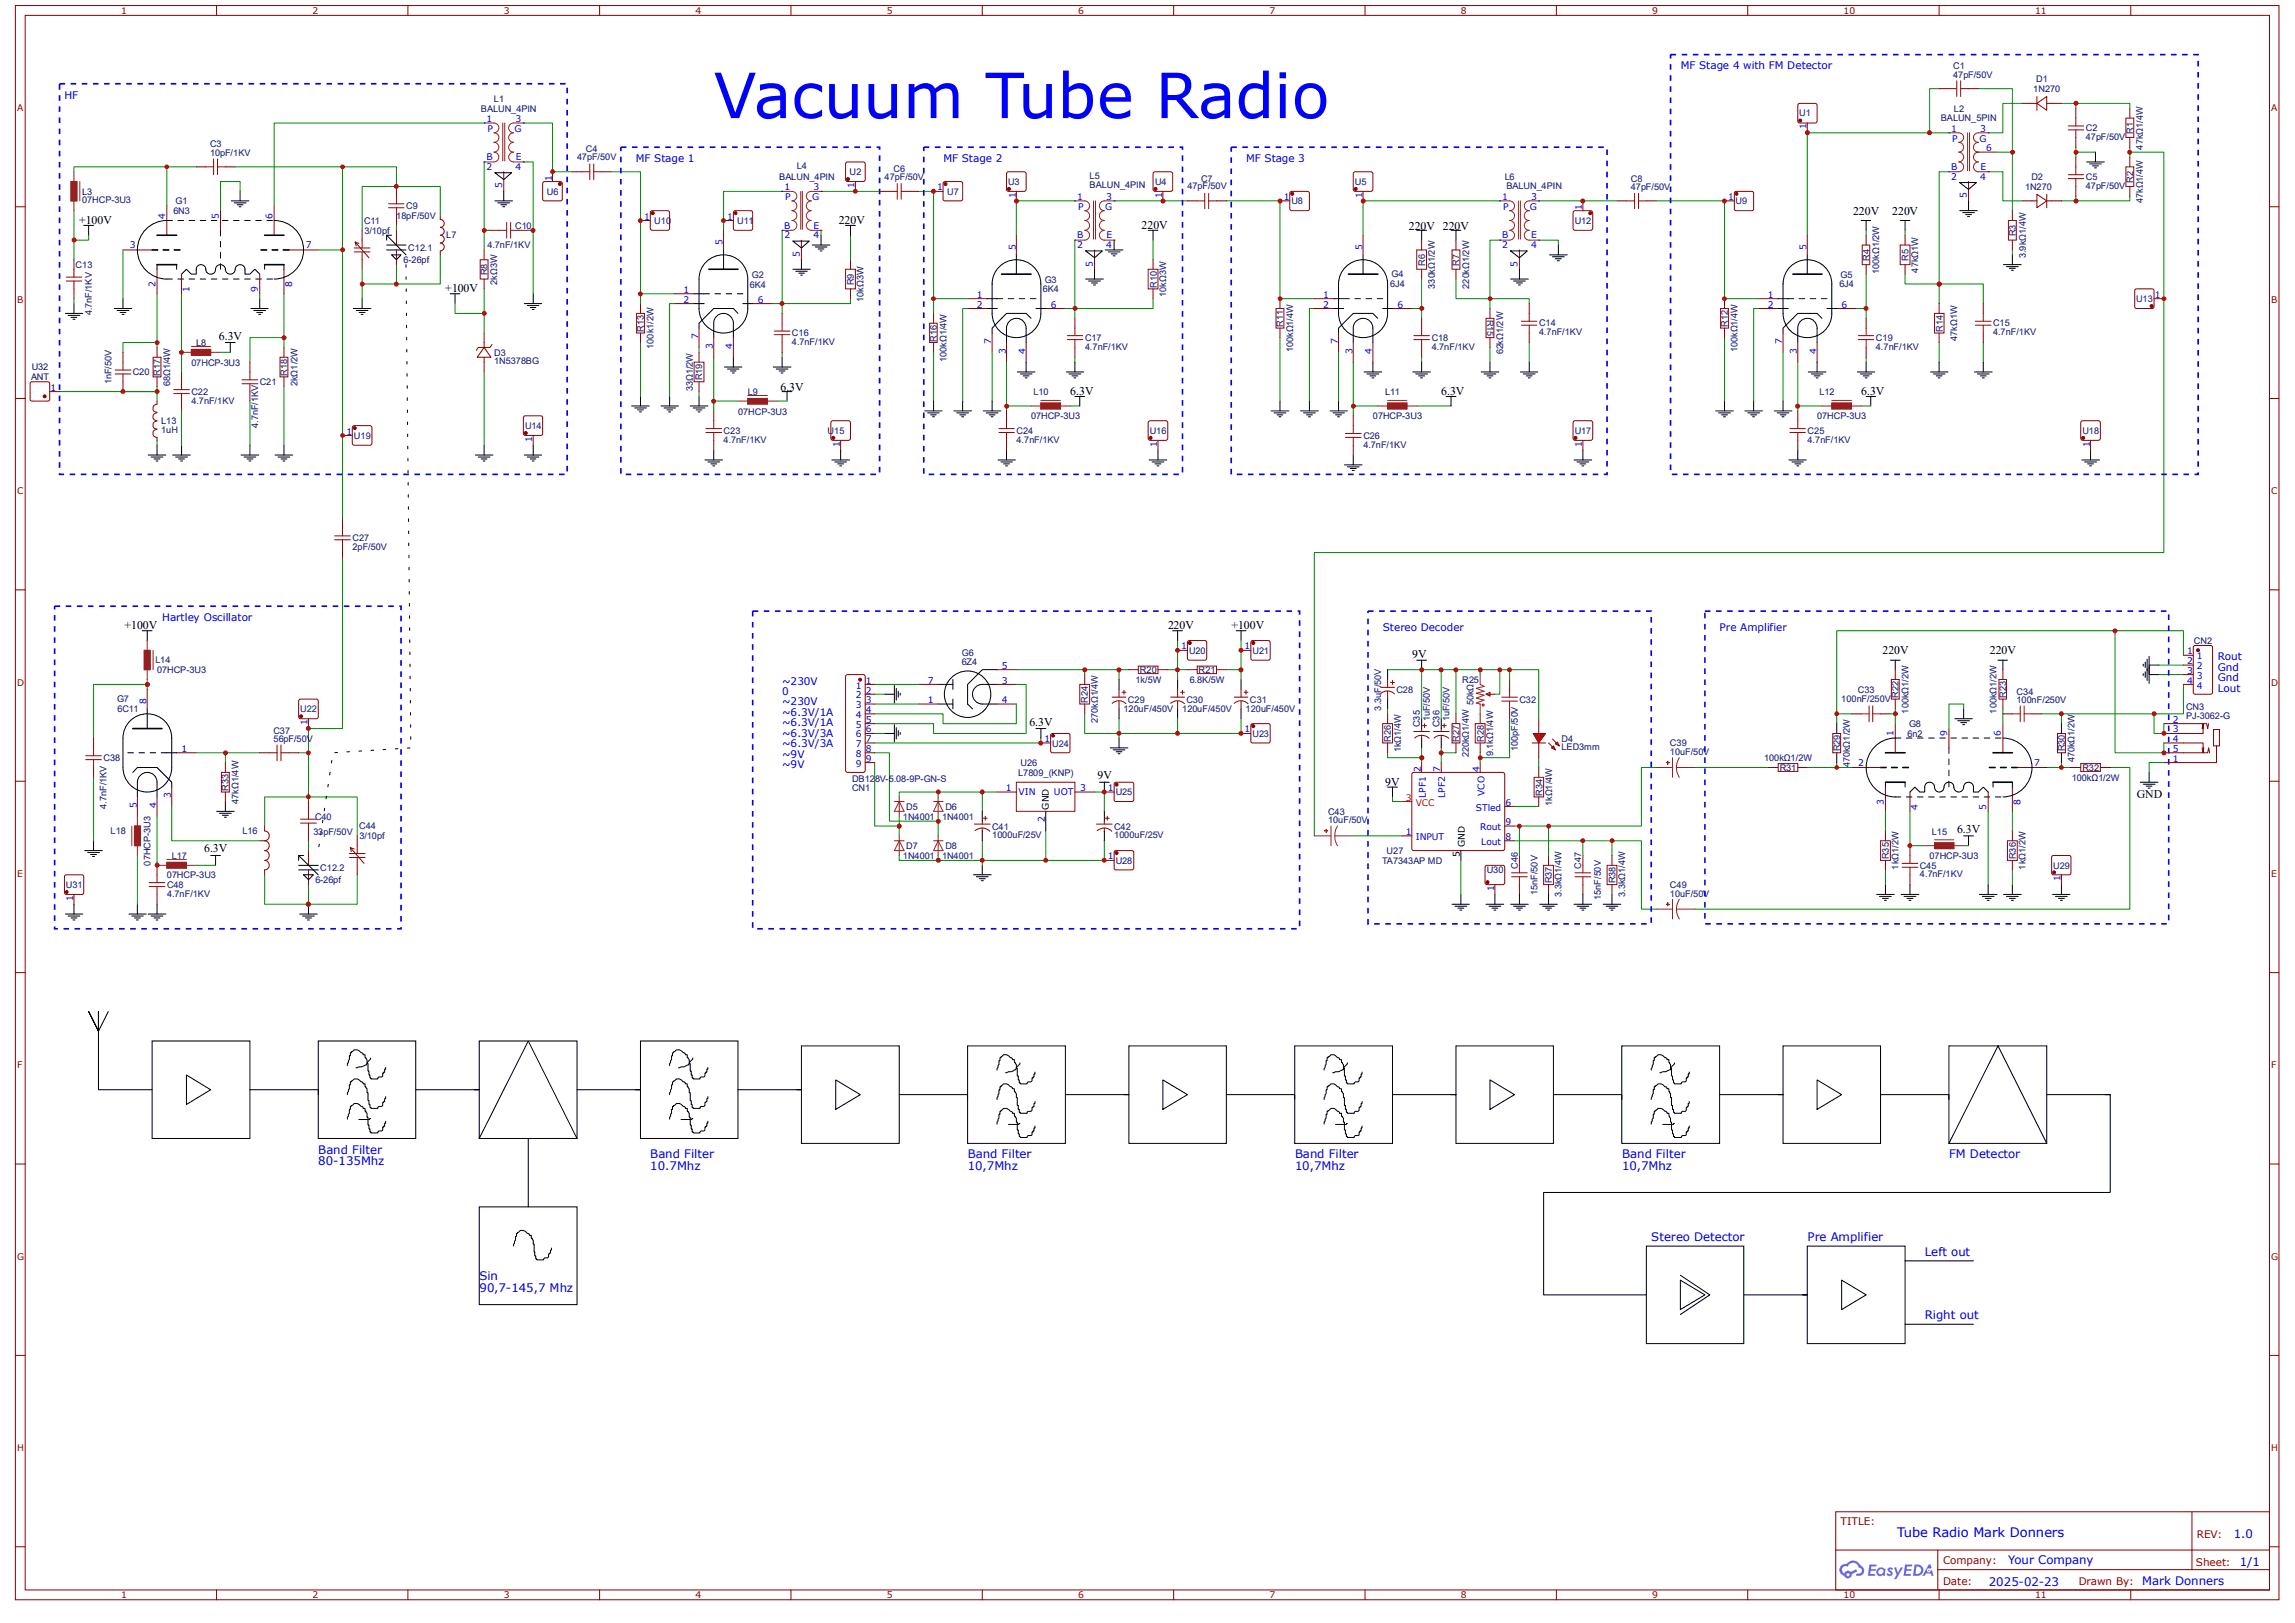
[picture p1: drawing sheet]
<svg xmlns="http://www.w3.org/2000/svg" width="297mm" height="210mm" viewBox="0 0 297 210" stroke-linecap="round" stroke-linejoin="round" font-family="sans-serif">
<defs><g id="words">
<text font-size="8.1" fill="#00f" x="92.4" y="15.3">Vacuum Tube Radio</text>
<text font-size="1.7" fill="#00f" x="245.5" y="198.9">Tube Radio Mark Donners</text>
<g font-size="1.5">
<text x="10.2" y="29">+100V</text>
<text x="108.5" y="29">220V</text>
<text x="147.7" y="29.6">220V</text>
<text x="182.3" y="29.7">220V 220V</text>
<text x="239.8" y="27.8">220V</text>
<text x="244.9" y="27.8">220V</text>
<text x="57.6" y="37.8">+100V</text>
<text x="28.3" y="44">6.3V</text>
<text x="101" y="50.5">6.3V</text>
<text x="138.5" y="51.1">6.3V</text>
<text x="186.5" y="51.1">6.3V</text>
<text x="240.9" y="51.1">6.3V</text>
<text x="16.1" y="81.4">+100V</text>
<text x="151.2" y="81.4">220V</text>
<text x="159.4" y="81.4">+100V</text>
<text x="182.8" y="85.2">9V</text>
<text x="243.6" y="84.7">220V</text>
<text x="257.5" y="84.7">220V</text>
<text x="133.2" y="93.9">6.3V</text>
<text x="142" y="100.8">9V</text>
<text x="179.3" y="101.7">9V</text>
<text x="253.3" y="107.8">6.3V</text>
<text x="276.5" y="103.3">GND</text>
<text x="26.4" y="110.3">6.3V</text>
</g>
<g font-size="1.5" fill="#00f">
<text x="41.2" y="149.3">Band Filter</text>
<text x="84.2" y="149.9">Band Filter</text>
<text x="125.3" y="149.9">Band Filter</text>
<text x="167.6" y="149.9">Band Filter</text>
<text x="209.9" y="149.9">Band Filter</text>
<text x="252.3" y="149.9">FM Detector</text>
<text x="41.2" y="150.8">80-135Mhz</text>
<text x="84.2" y="151.4">10.7Mhz</text>
<text x="125.3" y="151.4">10,7Mhz</text>
<text x="167.6" y="151.4">10,7Mhz</text>
<text x="209.9" y="151.4">10,7Mhz</text>
<text x="213.7" y="160.6">Stereo Detector</text>
<text x="233.9" y="160.6">Pre Amplifier</text>
<text x="62.1" y="165.7">Sin</text>
<text x="62.1" y="167.2">90,7-145,7 Mhz</text>
<text x="249.1" y="162.5">Left out</text>
<text x="249.1" y="170.7">Right out</text>
<text x="259.9" y="202.4">Your Company</text>
<text x="289.1" y="199">1.0</text>
<text x="289.9" y="202.6">1/1</text>
<text x="257.4" y="205.2">2025-02-23</text>
<text x="277.2" y="205.1">Mark Donners</text>
</g>
<g font-size="1.4" fill="#00f">
<text x="217.5" y="9">MF Stage 4 with FM Detector</text>
<text x="8.3" y="12.8">HF</text>
<text x="82.3" y="21">MF Stage 1</text>
<text x="122.1" y="21">MF Stage 2</text>
<text x="161.3" y="21">MF Stage 3</text>
<text x="21" y="80.4">Hartley Oscillator</text>
<text x="178.9" y="81.7">Stereo Decoder</text>
<text x="222.5" y="81.7">Pre Amplifier</text>
<text x="101.2" y="88.6">~230V</text>
<text x="101.2" y="90">0</text>
<text x="287" y="85.4">Rout</text>
<text x="287" y="86.8">Gnd</text>
<text x="287" y="88.1">Gnd</text>
<text x="287" y="89.5">Lout</text>
<text x="101.2" y="91.3">~230V</text>
<text x="101.2" y="92.6">~6.3V/1A</text>
<text x="101.2" y="94">~6.3V/1A</text>
<text x="101.2" y="95.3">~6.3V/3A</text>
<text x="101.2" y="96.7">~6.3V/3A</text>
<text x="101.2" y="98">~9V</text>
<text x="101.2" y="99.4">~9V</text>
</g>
<g font-size="1.4" fill="#800">
<text x="238.2" y="197.3">TITLE:</text>
<text x="251.5" y="202.4">Company:</text>
<text x="284.2" y="202.6">Sheet:</text>
<text x="284.3" y="199">REV:</text>
<text x="251.5" y="205.1">Date:</text>
<text x="269" y="205.1">Drawn By:</text>
</g>
<g font-size="1.2" fill="#800">
<text x="15.7" y="1.8">1</text>
<text x="40.4" y="1.8">2</text>
<text x="65.2" y="1.8">3</text>
<text x="90" y="1.8">4</text>
<text x="114.8" y="1.8">5</text>
<text x="139.5" y="1.8">6</text>
<text x="164.3" y="1.8">7</text>
<text x="189.1" y="1.8">8</text>
<text x="213.8" y="1.8">9</text>
<text x="238.6" y="1.8">10</text>
<text x="263.4" y="1.8">11</text>
<text x="2.2" y="14.4">A</text>
<text x="293.9" y="14.4">A</text>
<text x="2.2" y="39.2">B</text>
<text x="293.9" y="39.2">B</text>
<text x="2.2" y="64">C</text>
<text x="293.9" y="64">C</text>
<text x="2.2" y="88.7">D</text>
<text x="293.9" y="88.7">D</text>
<text x="2.2" y="113.5">E</text>
<text x="293.9" y="113.5">E</text>
<text x="2.2" y="138.3">F</text>
<text x="293.9" y="138.3">F</text>
<text x="2.2" y="163">G</text>
<text x="293.9" y="163">G</text>
<text x="2.2" y="187.8">H</text>
<text x="293.9" y="187.8">H</text>
<text x="15.7" y="206.8">1</text>
<text x="40.4" y="206.8">2</text>
<text x="65.2" y="206.8">3</text>
<text x="90" y="206.8">4</text>
<text x="114.8" y="206.8">5</text>
<text x="139.5" y="206.8">6</text>
<text x="164.3" y="206.8">7</text>
<text x="189.1" y="206.8">8</text>
<text x="213.8" y="206.8">9</text>
<text x="238.6" y="206.8">10</text>
<text x="263.4" y="206.8">11</text>
</g>
<g font-size="1.2" fill="#000080">
<text x="252.8" y="10.1">47pF/50V</text>
<text x="252.8" y="9">C1</text>
<text x="263.1" y="11.9">1N270</text>
<text x="263.5" y="10.7">D1</text>
<text x="62.2" y="14.4">BALUN_4PIN</text>
<text x="63.9" y="13.2">L1</text>
<text x="232.8" y="15.1">U1</text>
<text x="251.2" y="15.7">BALUN_5PIN</text>
<text x="252.9" y="14.4">L2</text>
<text x="270" y="17">C2</text>
<text x="276.1" y="17.3" transform="rotate(-90 276.1 17.3)">R1</text>
<text x="27.2" y="20.2">10pF/1KV</text>
<text x="27.2" y="19">C3</text>
<text x="74.7" y="20.7">47pF/50V</text>
<text x="75.8" y="19.7">C4</text>
<text x="100.8" y="23.3">BALUN_4PIN</text>
<text x="103.1" y="21.9">L4</text>
<text x="109.9" y="22.6">U2</text>
<text x="114.5" y="23.2">47pF/50V</text>
<text x="115.7" y="22.2">C6</text>
<text x="130.5" y="23.9">U3</text>
<text x="141" y="23.2">L5</text>
<text x="149.5" y="23.9">U4</text>
<text x="155.4" y="23.5">C7</text>
<text x="175.3" y="23.9">U5</text>
<text x="194.7" y="23.3">L6</text>
<text x="211.1" y="23.5">C8</text>
<text x="262.9" y="23.3">D2</text>
<text x="270" y="18.1">47pF/50V</text>
<text x="270" y="23.3">C5</text>
<text x="276.1" y="23.6" transform="rotate(-90 276.1 23.6)">R2</text>
<text x="277.3" y="19.3" transform="rotate(-90 277.3 19.3)">47kΩ1/4W</text>
<text x="10.6" y="26.3">07HCP-3U3</text>
<text x="10.6" y="25.2">L3</text>
<text x="22.4" y="27.7">6N3</text>
<text x="22.7" y="26.5">G1</text>
<text x="47.1" y="29">C11</text>
<text x="51.3" y="28.4">18pF/50V</text>
<text x="52.6" y="27.1">C9</text>
<text x="66.7" y="29.6">C10</text>
<text x="70.8" y="25.2">U6</text>
<text x="84.7" y="29">U10</text>
<text x="95.4" y="29">U11</text>
<text x="122.6" y="25.2">U7</text>
<text x="141" y="24.3">BALUN_4PIN</text>
<text x="153.7" y="24.5">47pF/50V</text>
<text x="167.1" y="26.5">U8</text>
<text x="194.9" y="24.5">BALUN_4PIN</text>
<text x="203.8" y="29">U12</text>
<text x="211.1" y="24.6">47pF/50V</text>
<text x="224.6" y="26.5">U9</text>
<text x="262.1" y="24.6">1N270</text>
<text x="270" y="24.4">47pF/50V</text>
<text x="277.3" y="26.3" transform="rotate(-90 277.3 26.3)">47kΩ1/4W</text>
<text x="9.8" y="34.7">C13</text>
<text x="47.2" y="30.2">3/10pf</text>
<text x="52.2" y="34">6-26pf</text>
<text x="52.8" y="32.4">C12.1</text>
<text x="57.7" y="30.9">L7</text>
<text x="63.1" y="32.1">4.7nF/1KV</text>
<text x="63.1" y="35.6" transform="rotate(-90 63.1 35.6)">R8</text>
<text x="97.3" y="35.9">G2</text>
<text x="180.1" y="35.9">G4</text>
<text x="184.4" y="34.4" transform="rotate(-90 184.4 34.4)">R6</text>
<text x="188.9" y="34.4" transform="rotate(-90 188.9 34.4)">R7</text>
<text x="238.2" y="35.9">G5</text>
<text x="241.9" y="33.7" transform="rotate(-90 241.9 33.7)">R4</text>
<text x="243.2" y="35.4" transform="rotate(-90 243.2 35.4)">100kΩ1/2W</text>
<text x="247" y="33.7" transform="rotate(-90 247 33.7)">R5</text>
<text x="248.2" y="35.3" transform="rotate(-90 248.2 35.3)">47kΩ1W</text>
<text x="260.9" y="30.6" transform="rotate(-90 260.9 30.6)">R3</text>
<text x="262.2" y="33.4" transform="rotate(-90 262.2 33.4)">3.9kΩ1/4W</text>
<text x="11.9" y="40.8" transform="rotate(-90 11.9 40.8)">4.7nF/1KV</text>
<text x="64.3" y="36.8" transform="rotate(-90 64.3 36.8)">2kΩ3W</text>
<text x="97" y="37.2">6K4</text>
<text x="110.5" y="36.9" transform="rotate(-90 110.5 36.9)">R9</text>
<text x="111.8" y="39.1" transform="rotate(-90 111.8 39.1)">10kΩ3W</text>
<text x="135" y="37.8">6K4</text>
<text x="135.2" y="36.6">G3</text>
<text x="149.7" y="37.2" transform="rotate(-90 149.7 37.2)">R10</text>
<text x="150.9" y="38.4" transform="rotate(-90 150.9 38.4)">10kΩ3W</text>
<text x="179.9" y="37.2">6J4</text>
<text x="185.7" y="37.3" transform="rotate(-90 185.7 37.3)">330kΩ1/2W</text>
<text x="190.1" y="37.3" transform="rotate(-90 190.1 37.3)">220kΩ1/2W</text>
<text x="192.4" y="41.4" transform="rotate(90 192.4 41.4)">R15</text>
<text x="238" y="37.2">6J4</text>
<text x="276.4" y="39.1">U13</text>
<text x="4.1" y="47.9">U32</text>
<text x="24.8" y="47.3">07HCP-3U3</text>
<text x="25.4" y="44.8">L8</text>
<text x="64" y="47.2">1N5378BG</text>
<text x="64" y="46">D3</text>
<text x="83.3" y="42.9" transform="rotate(-90 83.3 42.9)">R13</text>
<text x="84.6" y="45.1" transform="rotate(-90 84.6 45.1)">100k1/2W</text>
<text x="102.5" y="44.7">4.7nF/1KV</text>
<text x="102.5" y="43.5">C16</text>
<text x="121.2" y="44.2" transform="rotate(-90 121.2 44.2)">R16</text>
<text x="122.5" y="46.8" transform="rotate(-90 122.5 46.8)">100kΩ1/4W</text>
<text x="140.4" y="45.3">4.7nF/1KV</text>
<text x="140.4" y="44.2">C17</text>
<text x="166.1" y="42.2" transform="rotate(-90 166.1 42.2)">R11</text>
<text x="167.3" y="45.6" transform="rotate(-90 167.3 45.6)">100kΩ1/4W</text>
<text x="185.3" y="45.3">4.7nF/1KV</text>
<text x="185.3" y="44.2">C18</text>
<text x="194.5" y="45.8" transform="rotate(-90 194.5 45.8)">62kΩ1/2W</text>
<text x="199.2" y="43.4">4.7nF/1KV</text>
<text x="199.2" y="42.2">C14</text>
<text x="223.6" y="42.3" transform="rotate(-90 223.6 42.3)">R12</text>
<text x="224.9" y="45.6" transform="rotate(-90 224.9 45.6)">100kΩ1/4W</text>
<text x="242.8" y="45.3">4.7nF/1KV</text>
<text x="242.8" y="44.2">C19</text>
<text x="251.4" y="42.9" transform="rotate(-90 251.4 42.9)">R14</text>
<text x="253.3" y="44.1" transform="rotate(-90 253.3 44.1)">47kΩ1W</text>
<text x="257.9" y="43.4">4.7nF/1KV</text>
<text x="257.9" y="42.2">C15</text>
<text x="4" y="49.2">ANT</text>
<text x="14.4" y="49.7" transform="rotate(-90 14.4 49.7)">1nF/50V</text>
<text x="17.2" y="48.6">C20</text>
<text x="20.7" y="48.6" transform="rotate(-90 20.7 48.6)">R17</text>
<text x="22" y="50" transform="rotate(-90 22 50)">68Ω1/4W</text>
<text x="24.8" y="52.2">4.7nF/1KV</text>
<text x="24.8" y="51.1">C22</text>
<text x="33.6" y="49.8">C21</text>
<text x="37.2" y="48.6" transform="rotate(-90 37.2 48.6)">R18</text>
<text x="38.5" y="50" transform="rotate(-90 38.5 50)">2kΩ1/2W</text>
<text x="89.7" y="50.6" transform="rotate(-90 89.7 50.6)">33Ω1/2W</text>
<text x="90.9" y="49.2" transform="rotate(-90 90.9 49.2)">R19</text>
<text x="95.5" y="53.6">07HCP-3U3</text>
<text x="96.8" y="51.1">L9</text>
<text x="133.7" y="51.1">L10</text>
<text x="179.3" y="51.1">L11</text>
<text x="235.5" y="51.1">L12</text>
<text x="20.9" y="56">1uH</text>
<text x="20.9" y="54.9">L13</text>
<text x="33.4" y="55.4" transform="rotate(-90 33.4 55.4)">4.7nF/1KV</text>
<text x="45.8" y="56.8">U19</text>
<text x="67.9" y="55.5">U14</text>
<text x="93.6" y="57.3">4.7nF/1KV</text>
<text x="93.6" y="56.1">C23</text>
<text x="107.1" y="56.2">U15</text>
<text x="131.6" y="57.3">4.7nF/1KV</text>
<text x="131.6" y="56.1">C24</text>
<text x="133.4" y="54.3">07HCP-3U3</text>
<text x="148.8" y="56.2">U16</text>
<text x="176.4" y="57.9">4.7nF/1KV</text>
<text x="176.4" y="56.8">C26</text>
<text x="177.7" y="54.3">07HCP-3U3</text>
<text x="203.8" y="56.1">U17</text>
<text x="233.9" y="57.3">4.7nF/1KV</text>
<text x="233.9" y="56.1">C25</text>
<text x="235.2" y="54.3">07HCP-3U3</text>
<text x="269.5" y="56.1">U18</text>
<text x="45.6" y="71.2">2pF/50V</text>
<text x="45.6" y="70.1">C27</text>
<text x="283.9" y="83.3">CN2</text>
<text x="20.1" y="85.9">L14</text>
<text x="20.3" y="87.1">07HCP-3U3</text>
<text x="124.5" y="86.1">6Z4</text>
<text x="124.5" y="84.9">G6</text>
<text x="146.9" y="88.4">1k/5W</text>
<text x="147.5" y="87.1">R20</text>
<text x="153.9" y="84.6">U20</text>
<text x="154" y="88.4">6.8K/5W</text>
<text x="155.1" y="87.1">R21</text>
<text x="162.1" y="84.6">U21</text>
<text x="180.7" y="89.6">C28</text>
<text x="189.2" y="88.3">R25</text>
<text x="240.5" y="89.6">C33</text>
<text x="261" y="89.9">C34</text>
<text x="15.2" y="90.9">G7</text>
<text x="15.2" y="92.2">6C11</text>
<text x="35.4" y="95">C37</text>
<text x="38.9" y="92.2">U22</text>
<text x="140.8" y="90.9" transform="rotate(-90 140.8 90.9)">R24</text>
<text x="142.1" y="93.6" transform="rotate(-90 142.1 93.6)">270kΩ1/4W</text>
<text x="145.4" y="92.2">120uF/450V</text>
<text x="146" y="90.9">C29</text>
<text x="153" y="92.2">120uF/450V</text>
<text x="153.5" y="90.9">C30</text>
<text x="161.2" y="92.2">120uF/450V</text>
<text x="161.8" y="90.9">C31</text>
<text x="162.1" y="95.3">U23</text>
<text x="178.7" y="91.9" transform="rotate(-90 178.7 91.9)">3.3uF/50V</text>
<text x="183.8" y="94.1" transform="rotate(-90 183.8 94.1)">C35</text>
<text x="185" y="93.3" transform="rotate(-90 185 93.3)">1uF/50V</text>
<text x="186.3" y="94.1" transform="rotate(-90 186.3 94.1)">C36</text>
<text x="187.6" y="93.3" transform="rotate(-90 187.6 93.3)">1uF/50V</text>
<text x="190.7" y="91.2" transform="rotate(-90 190.7 91.2)">50kΩ</text>
<text x="196.6" y="90.9">C32</text>
<text x="202.1" y="96">D4</text>
<text x="238.3" y="90.9">100nF/250V</text>
<text x="245.7" y="90.3" transform="rotate(-90 245.7 90.3)">R22</text>
<text x="246.8" y="95.3">6n2</text>
<text x="247" y="92.3" transform="rotate(-90 247 92.3)">100kΩ1/2W</text>
<text x="247.1" y="94.1">G8</text>
<text x="258.4" y="92.3" transform="rotate(-90 258.4 92.3)">100kΩ1/2W</text>
<text x="259.6" y="90.3" transform="rotate(-90 259.6 90.3)">R23</text>
<text x="261" y="91">100nF/250V</text>
<text x="282.9" y="93">PJ-3062-G</text>
<text x="282.9" y="91.9">CN3</text>
<text x="13.4" y="98.5">C38</text>
<text x="35.4" y="96.1">56pF/50V</text>
<text x="110.3" y="101.2">DB128V-5.08-9P-GN-S</text>
<text x="131.8" y="100.4">L7809_(KNP)</text>
<text x="132.1" y="99.1">U26</text>
<text x="136.2" y="96.6">U24</text>
<text x="180" y="96" transform="rotate(-90 180 96)">R26</text>
<text x="181.3" y="97.4" transform="rotate(-90 181.3 97.4)">1kΩ1/4W</text>
<text x="188.9" y="96" transform="rotate(-90 188.9 96)">R27</text>
<text x="190.1" y="98" transform="rotate(-90 190.1 98)">220kΩ1/4W</text>
<text x="192" y="96" transform="rotate(-90 192 96)">R28</text>
<text x="193.3" y="97.8" transform="rotate(-90 193.3 97.8)">9.1kΩ1/4W</text>
<text x="196.4" y="97.2" transform="rotate(-90 196.4 97.2)">100pF/50V</text>
<text x="202.1" y="97.1">LED3mm</text>
<text x="216.1" y="97.7">10uF/50V</text>
<text x="216.1" y="96.6">C39</text>
<text x="228.3" y="98.5">100kΩ1/2W</text>
<text x="230.3" y="99.7">R31</text>
<text x="238.1" y="97.2" transform="rotate(-90 238.1 97.2)">R29</text>
<text x="239.4" y="99.3" transform="rotate(-90 239.4 99.3)">470kΩ1/2W</text>
<text x="267.2" y="97.2" transform="rotate(-90 267.2 97.2)">R30</text>
<text x="268.1" y="101">100kΩ1/2W</text>
<text x="268.5" y="98.6" transform="rotate(-90 268.5 98.6)">470kΩ1/2W</text>
<text x="269.5" y="99.7">R32</text>
<text x="13.8" y="104.6" transform="rotate(-90 13.8 104.6)">4.7nF/1KV</text>
<text x="14.3" y="107.9">L18</text>
<text x="29.6" y="102.3" transform="rotate(-90 29.6 102.3)">R33</text>
<text x="30.9" y="104" transform="rotate(-90 30.9 104)">47kΩ1/4W</text>
<text x="31.4" y="107.9">L16</text>
<text x="40.6" y="108">33pF/50V</text>
<text x="40.8" y="106.1">C40</text>
<text x="46.5" y="107.3">C44</text>
<text x="110.3" y="102.4">CN1</text>
<text x="116.8" y="106">1N4001</text>
<text x="117.3" y="104.8">D5</text>
<text x="121.9" y="106">1N4001</text>
<text x="122.3" y="104.8">D6</text>
<text x="128.4" y="107.4">C41</text>
<text x="144.2" y="107.4">C42</text>
<text x="144.4" y="102.9">U25</text>
<text x="171.9" y="106.6">10uF/50V</text>
<text x="171.9" y="105.4">C43</text>
<text x="199.6" y="103" transform="rotate(-90 199.6 103)">R34</text>
<text x="200.9" y="104.3" transform="rotate(-90 200.9 104.3)">1kΩ1/4W</text>
<text x="250" y="108">L15</text>
<text x="19.5" y="112" transform="rotate(-90 19.5 112)">07HCP-3U3</text>
<text x="21.6" y="113.7">07HCP-3U3</text>
<text x="22.2" y="111.1">L17</text>
<text x="41.4" y="112.7">C12.2</text>
<text x="46.5" y="108.6">3/10pf</text>
<text x="116.8" y="111.1">1N4001</text>
<text x="117.3" y="109.8">D7</text>
<text x="121.9" y="111.1">1N4001</text>
<text x="122.3" y="109.8">D8</text>
<text x="128.4" y="108.5">1000uF/25V</text>
<text x="144.2" y="108.5">1000uF/25V</text>
<text x="144.4" y="111.8">U28</text>
<text x="178.9" y="111.8">TA7343AP MD</text>
<text x="179.5" y="110.5">U27</text>
<text x="192.4" y="113">U30</text>
<text x="196.4" y="112.4" transform="rotate(-90 196.4 112.4)">C46</text>
<text x="204.6" y="112.4" transform="rotate(-90 204.6 112.4)">C47</text>
<text x="244.4" y="111.2" transform="rotate(-90 244.4 111.2)">R35</text>
<text x="245.7" y="112.5" transform="rotate(-90 245.7 112.5)">1kΩ1/2W</text>
<text x="248.5" y="113.5">4.7nF/1KV</text>
<text x="248.5" y="112.4">C45</text>
<text x="249.7" y="111.1">07HCP-3U3</text>
<text x="260.9" y="111.2" transform="rotate(-90 260.9 111.2)">R36</text>
<text x="262.1" y="112.5" transform="rotate(-90 262.1 112.5)">1kΩ1/2W</text>
<text x="265.7" y="112.4">U29</text>
<text x="8.5" y="114.9">U31</text>
<text x="21.6" y="116.1">4.7nF/1KV</text>
<text x="21.6" y="114.9">C48</text>
<text x="40.8" y="114.3">6-26pf</text>
<text x="199" y="115.8" transform="rotate(-90 199 115.8)">15nF/50V</text>
<text x="200.8" y="114.3" transform="rotate(-90 200.8 114.3)">R37</text>
<text x="202.1" y="116.1" transform="rotate(-90 202.1 116.1)">3.3kΩ1/4W</text>
<text x="207.2" y="116.4" transform="rotate(-90 207.2 116.4)">15nF/50V</text>
<text x="209.1" y="114.3" transform="rotate(-90 209.1 114.3)">R38</text>
<text x="210.3" y="116.1" transform="rotate(-90 210.3 116.1)">3.3kΩ1/4W</text>
<text x="216.1" y="116">10uF/50V</text>
<text x="216.1" y="114.9">C49</text>
</g>
<g font-size="1.2" fill="#00f">
<text x="62.9" y="15.8">1</text>
<text x="63.1" y="17.1">P</text>
<text x="66.6" y="17.1">G</text>
<text x="66.7" y="15.8">3</text>
<text x="233.8" y="16.7" transform="rotate(-90 233.8 16.7)">1</text>
<text x="252.5" y="17.1">1</text>
<text x="256.3" y="17.1">3</text>
<text x="62.9" y="20.7">B</text>
<text x="62.9" y="22">2</text>
<text x="66.7" y="22">4</text>
<text x="66.8" y="20.7">E</text>
<text x="71.4" y="23.5" transform="rotate(-90 71.4 23.5)">1</text>
<text x="252.5" y="22">B</text>
<text x="252.5" y="23.2">2</text>
<text x="252.6" y="18.3">P</text>
<text x="256.2" y="18.3">G</text>
<text x="256.3" y="23.2">4</text>
<text x="256.3" y="22">E</text>
<text x="257" y="19.6">6</text>
<text x="21.4" y="28.3" transform="rotate(-90 21.4 28.3)">4</text>
<text x="28.3" y="28.3" transform="rotate(-90 28.3 28.3)">5</text>
<text x="35.3" y="28.3" transform="rotate(-90 35.3 28.3)">6</text>
<text x="65" y="24.4" transform="rotate(-90 65 24.4)">5</text>
<text x="83.4" y="28.4">1</text>
<text x="94.1" y="28.4">1</text>
<text x="101.5" y="29.6">B</text>
<text x="101.5" y="24.6">1</text>
<text x="101.6" y="25.9">P</text>
<text x="105.1" y="25.9">G</text>
<text x="105.3" y="24.6">3</text>
<text x="105.3" y="29.6">E</text>
<text x="110.6" y="24.3" transform="rotate(-90 110.6 24.3)">1</text>
<text x="121.3" y="24.6">1</text>
<text x="131.4" y="25.6" transform="rotate(-90 131.4 25.6)">1</text>
<text x="139.4" y="25.9">1</text>
<text x="139.5" y="27.2">P</text>
<text x="143" y="27.2">G</text>
<text x="143.2" y="25.9">3</text>
<text x="150.4" y="25.6" transform="rotate(-90 150.4 25.6)">1</text>
<text x="166.2" y="25.9">1</text>
<text x="176.3" y="25.6" transform="rotate(-90 176.3 25.6)">1</text>
<text x="194.4" y="25.9">1</text>
<text x="194.5" y="27.2">P</text>
<text x="198" y="27.2">G</text>
<text x="198.2" y="25.9">3</text>
<text x="204.7" y="27.2" transform="rotate(-90 204.7 27.2)">1</text>
<text x="223.6" y="25.9">1</text>
<text x="254.6" y="25.7" transform="rotate(-90 254.6 25.7)">5</text>
<text x="16.8" y="32.1">3</text>
<text x="39.6" y="32.1">7</text>
<text x="93.5" y="31.7" transform="rotate(-90 93.5 31.7)">5</text>
<text x="101.5" y="30.8">2</text>
<text x="103.5" y="33.2" transform="rotate(-90 103.5 33.2)">5</text>
<text x="105.3" y="30.8">4</text>
<text x="131.4" y="32.3" transform="rotate(-90 131.4 32.3)">5</text>
<text x="139.4" y="30.8">B</text>
<text x="139.4" y="32.1">2</text>
<text x="141.4" y="34.5" transform="rotate(-90 141.4 34.5)">5</text>
<text x="143.2" y="32.1">4</text>
<text x="143.2" y="30.8">E</text>
<text x="176.3" y="32.3" transform="rotate(-90 176.3 32.3)">5</text>
<text x="194.4" y="30.8">B</text>
<text x="194.4" y="32.1">2</text>
<text x="196.4" y="34.5" transform="rotate(-90 196.4 34.5)">5</text>
<text x="198.2" y="30.8">E</text>
<text x="198.2" y="32.1">4</text>
<text x="233.8" y="32.3" transform="rotate(-90 233.8 32.3)">5</text>
<text x="20.1" y="37.2" transform="rotate(-90 20.1 37.2)">2</text>
<text x="24.5" y="37.8" transform="rotate(-90 24.5 37.8)">1</text>
<text x="33.4" y="37.8" transform="rotate(-90 33.4 37.8)">9</text>
<text x="37.8" y="37.2" transform="rotate(-90 37.8 37.2)">8</text>
<text x="88.5" y="37.9">1</text>
<text x="88.5" y="39.2">2</text>
<text x="98.1" y="39.2">6</text>
<text x="126.4" y="38.6">1</text>
<text x="126.4" y="39.8">2</text>
<text x="136" y="39.8">6</text>
<text x="171.2" y="38.6">1</text>
<text x="171.2" y="39.8">2</text>
<text x="180.8" y="39.8">6</text>
<text x="228.8" y="38.6">1</text>
<text x="228.8" y="39.8">2</text>
<text x="238.3" y="39.8">6</text>
<text x="278.8" y="38.6">1</text>
<text x="90.4" y="43.9" transform="rotate(-90 90.4 43.9)">7</text>
<text x="92.2" y="45.1" transform="rotate(-90 92.2 45.1)">3</text>
<text x="94.8" y="45.1" transform="rotate(-90 94.8 45.1)">4</text>
<text x="128.3" y="44.5" transform="rotate(-90 128.3 44.5)">7</text>
<text x="130.2" y="45.8" transform="rotate(-90 130.2 45.8)">3</text>
<text x="132.7" y="45.8" transform="rotate(-90 132.7 45.8)">4</text>
<text x="173.1" y="44.5" transform="rotate(-90 173.1 44.5)">7</text>
<text x="175.1" y="45.8" transform="rotate(-90 175.1 45.8)">3</text>
<text x="177.5" y="45.8" transform="rotate(-90 177.5 45.8)">4</text>
<text x="230.6" y="44.5" transform="rotate(-90 230.6 44.5)">7</text>
<text x="232.5" y="45.8" transform="rotate(-90 232.5 45.8)">3</text>
<text x="235.1" y="45.8" transform="rotate(-90 235.1 45.8)">4</text>
<text x="6.5" y="50.5">1</text>
<text x="44.8" y="56.3">1</text>
<text x="68.9" y="57.2" transform="rotate(-90 68.9 57.2)">1</text>
<text x="108.7" y="57.8" transform="rotate(-90 108.7 57.8)">1</text>
<text x="149.8" y="57.8" transform="rotate(-90 149.8 57.8)">1</text>
<text x="204.7" y="57.8" transform="rotate(-90 204.7 57.8)">1</text>
<text x="270.5" y="57.8" transform="rotate(-90 270.5 57.8)">1</text>
<text x="110.7" y="89.1">1</text>
<text x="112.1" y="88.5">1</text>
<text x="112.1" y="89.7">2</text>
<text x="120.1" y="88.5">7</text>
<text x="129.7" y="88.5">3</text>
<text x="129.7" y="86.6">5</text>
<text x="152.9" y="84">1</text>
<text x="161.1" y="84">1</text>
<text x="283" y="84.7">1</text>
<text x="283" y="85.9">2</text>
<text x="283" y="87.2">3</text>
<text x="283" y="88.5">4</text>
<text x="284.3" y="85.3">1</text>
<text x="284.3" y="86.6">2</text>
<text x="284.3" y="87.8">3</text>
<text x="284.3" y="89.1">4</text>
<text x="19" y="91.1" transform="rotate(-90 19 91.1)">8</text>
<text x="39.8" y="93.8" transform="rotate(-90 39.8 93.8)">1</text>
<text x="110.7" y="90.4">2</text>
<text x="110.7" y="91.6">3</text>
<text x="110.7" y="92.9">4</text>
<text x="110.7" y="94.1">5</text>
<text x="110.7" y="95.4">6</text>
<text x="112.1" y="91">3</text>
<text x="112.1" y="92.2">4</text>
<text x="112.1" y="93.5">5</text>
<text x="112.1" y="94.8">6</text>
<text x="120.1" y="91">1</text>
<text x="129.7" y="91">4</text>
<text x="161.1" y="94.8">1</text>
<text x="245.1" y="95.3" transform="rotate(-90 245.1 95.3)">1</text>
<text x="252" y="95.3" transform="rotate(-90 252 95.3)">9</text>
<text x="259" y="95.3" transform="rotate(-90 259 95.3)">6</text>
<text x="281.2" y="93.5">2</text>
<text x="281.2" y="94.8">3</text>
<text x="23.5" y="97.3">1</text>
<text x="110.7" y="96.7">7</text>
<text x="110.7" y="98">8</text>
<text x="110.7" y="99.2">9</text>
<text x="112.1" y="96.1">7</text>
<text x="112.1" y="97.3">8</text>
<text x="112.1" y="98.6">9</text>
<text x="135.2" y="96.1">1</text>
<text x="183.9" y="99.9" transform="rotate(-90 183.9 99.9)">2</text>
<text x="186.4" y="99.9" transform="rotate(-90 186.4 99.9)">7</text>
<text x="191.5" y="99.9" transform="rotate(-90 191.5 99.9)">4</text>
<text x="240.5" y="99.1">2</text>
<text x="263.3" y="99.1">7</text>
<text x="281.2" y="96.1">4</text>
<text x="281.2" y="97.3">5</text>
<text x="281.2" y="98.6">1</text>
<text x="17.7" y="104.5" transform="rotate(-90 17.7 104.5)">5</text>
<text x="20.2" y="104.5" transform="rotate(-90 20.2 104.5)">4</text>
<text x="22.1" y="103.3" transform="rotate(-90 22.1 103.3)">3</text>
<text x="130.2" y="102.4">1</text>
<text x="131.8" y="102.9">VIN</text>
<text x="135.2" y="106.4" transform="rotate(-90 135.2 106.4)">2</text>
<text x="136.4" y="102.9">UOT</text>
<text x="139.8" y="102.4">3</text>
<text x="143.4" y="102.4">1</text>
<text x="184.5" y="103.3" transform="rotate(-90 184.5 103.3)">LPF1</text>
<text x="187" y="103.3" transform="rotate(-90 187 103.3)">LPF2</text>
<text x="191" y="104.9">STled</text>
<text x="191.6" y="107.4">Rout</text>
<text x="192.1" y="103" transform="rotate(-90 192.1 103)">VCO</text>
<text x="194.8" y="104.3">6</text>
<text x="194.8" y="106.8">9</text>
<text x="243.8" y="104.1" transform="rotate(-90 243.8 104.1)">3</text>
<text x="248.2" y="104.8" transform="rotate(-90 248.2 104.8)">4</text>
<text x="257.1" y="104.8" transform="rotate(-90 257.1 104.8)">5</text>
<text x="261.5" y="104.1" transform="rotate(-90 261.5 104.1)">8</text>
<text x="143.4" y="111.2">1</text>
<text x="181.9" y="108.1">1</text>
<text x="183.2" y="108.7">INPUT</text>
<text x="191.7" y="109.3">Lout</text>
<text x="194.8" y="108.7">8</text>
<text x="9.5" y="116.6" transform="rotate(-90 9.5 116.6)">1</text>
<text x="193.4" y="115.3" transform="rotate(-90 193.4 115.3)">1</text>
<text x="266.7" y="114" transform="rotate(-90 266.7 114)">1</text>
</g>
<g font-size="1.2">
<text x="135.7" y="104.8" transform="rotate(-90 135.7 104.8)">GND</text>
<text x="188.9" y="110.9" transform="rotate(-90 188.9 110.9)">5</text>
<text x="189.6" y="109.6" transform="rotate(-90 189.6 109.6)">GND</text>
</g>
<g font-size="1.2" fill="#f00">
<text x="181.9" y="103.6">3</text>
<text x="183.2" y="104.3">VCC</text>
</g>
</g></defs>
<g fill="none" stroke="#000" stroke-width=".13">
<path d="M271.2 19.7v1.3M9.6 39.3v1.3M10.8 29.2h1.3M11.5 29.2v1.2M14.8 39.9h2.3M15.9 38.7v1.2M20.3 34.2v.6M21.6 28.5a3.8 3.8 0 0 0-3.8 3.8 3.8 3.8 0 0 0 3.8 3.8M22.9 34.2v.6M23.5 35.5l.6-.7 .7 .7h.6v-.7a.61 .61 0 0 1 .6-.6 .61 .61 0 0 1 .6 .6 .64 .64 0 0 0 .7 .7 .64 .64 0 0 0 .6-.7 .64 .64 0 0 1 .6-.6 .64 .64 0 0 1 .7 .6 .64 .64 0 0 0 .6 .7 .64 .64 0 0 0 .6-.7 .64 .64 0 0 1 .7-.6 .64 .64 0 0 1 .6 .6v.7h.6l.7-.7 .6 .7M29.9 26h2.3M30.3 26.2h1.5"/>
<path d="M30.7 26.5h.8M30.9 26.8h.3M31.1 24.8v1.2M32.5 39.9h2.2M33.6 38.7v1.2M34.2 34.2v.6M35.5 28.5a3.8 3.8 0 0 1 3.8 3.8 3.8 3.8 0 0 1-3.8 3.8M36.7 34.2v.6M45.7 39.9h2.3M46.9 38.7v1.2M58.3 38h1.2M58.9 38v1.3"/>
<path d="M67.9 39.3h2.2M68.2 39.5h1.5M68.6 39.8h.7M69 38v1.3M89.8 39.3h1.3h-.6M89.8 38h1.3M91.4 33.9a3.2 3.2 0 0 1 3.4-.7 3.2 3.2 0 0 1 2 2.9v3.8a3.2 3.2 0 0 1-3.2 3.2 3.2 3.2 0 0 1-3.1-3.2v-3.8a3.1 3.1 0 0 1 .9-2.2zM93.6 32.3v2.5M96.1 39.3h1.3M105.1 31.7h2.3M105.5 32h1.5M105.9 32.2h.7"/>
<path d="M106.1 32.5h.3M106.3 30.4v1.3M109.4 29.2h1.3M110.1 29.2v1.2M127.8 39.9h1.2h-.6M127.8 38.7h1.2M129.3 34.5a3.2 3.2 0 0 1 3.4-.6 3.2 3.2 0 0 1 2 2.8v3.9a3.2 3.2 0 0 1-3.1 3.1 3.2 3.2 0 0 1-3.2-3.1v-3.9a3.1 3.1 0 0 1 .9-2.2zM131.5 33v2.5M134.1 39.9h1.2M143 32.3h2.3M143.4 32.6h1.5M143.8 32.9h.8"/>
<path d="M144.1 33.1h.2M144.2 31.1v1.2M148.6 29.8h1.3M149.2 29.8v1.3M172.6 39.9h1.3h-.7M172.6 38.7h1.3M174.2 34.5a3.2 3.2 0 0 1 3.4-.7 3.2 3.2 0 0 1 2 2.9v3.9a3.2 3.2 0 0 1-3.2 3.1 3.2 3.2 0 0 1-3.2-3.1v-3.9a3.1 3.1 0 0 1 1-2.2zM176.4 33v2.5M178.9 39.9h1.3M183.3 29.8h1.3M184 29.8v1.3M187.8 29.8h1.3"/>
<path d="M188.4 29.8v1.3M200.5 33h2.3M200.9 33.2h1.5M201.3 33.5h.8M201.5 33.7h.3M201.7 31.7v1.3M230.1 39.9h1.3h-.6M230.1 38.7h1.3M231.7 34.5a3.2 3.2 0 0 1 3.4-.7 3.2 3.2 0 0 1 2 2.9v3.9a3.2 3.2 0 0 1-3.2 3.1 3.2 3.2 0 0 1-3.1-3.1v-3.9a3.1 3.1 0 0 1 .9-2.2zM233.9 33v2.5M236.4 39.9h1.3M240.9 28.5h1.2"/>
<path d="M241.5 28.5v1.3M245.9 28.5h1.3M246.5 28.5v1.3M259.3 34.2h2.3M259.7 34.5h1.5M260.1 34.7h.7M260.3 35h.3M260.4 33v1.2M270 21h2.3M270.4 21.2h1.5M270.8 21.5h.8M271.1 21.7h.2"/>
<path d="M8.5 40.6h2.2M8.8 40.8h1.5M9.2 41.1h.7M9.4 41.3h.3M15.2 40.2h1.5M15.5 40.4h.8M15.8 40.7h.2M19.2 58.9h2.3M19.6 59.1h1.5M19.9 59.4h.8M20.2 59.6h.2M20.3 57.6v1.3"/>
<path d="M31.2 58.9h2.3M31.6 59.1h1.5M32 59.4h.7M32.2 59.6h.3M32.3 57.6v1.3M32.9 40.2h1.5M33.2 40.4h.8M33.5 40.7h.2M35.6 58.9h2.3M36 59.1h1.5M36.4 59.4h.7M36.6 59.6h.3"/>
<path d="M36.7 57.6v1.3M46.1 40.2h1.5M46.5 40.4h.7M46.7 40.7h.3M61.5 58.9h2.3M61.9 59.1h1.5M62.3 59.4h.7M62.5 59.6h.3M62.7 57.6v1.3M68.9 40h.2M81.7 52.5h2.3M82.1 52.8h1.6"/>
<path d="M82.5 53h.8M82.8 53.3h.2M82.9 51.3v1.2M85.6 52.5h2.2M85.9 52.8h1.5M86.3 53h.7M86.5 53.3h.3M86.7 51.3v1.2M89.3 52.5h2.3M89.7 52.8h1.5M90.1 53h.7M90.3 53.3h.3"/>
<path d="M90.5 51.3v1.2M91.2 59.5h2.3M91.6 59.8h1.5M92.4 41.8a1.27 1.27 0 0 1 1.3-1.2 1.27 1.27 0 0 1 1.2 1.2v1.9M92.4 41.8v1.9M92.4 58.3v1.2M93.8 47.5h2.2M94.1 47.8h1.5M94.5 48h.7M94.8 48.3h.2M94.9 46.2v1.3M95.5 40.6l-.6-.7h-2.5l-1.9 1.9v.7"/>
<path d="M100.1 47.5h2.3M100.5 47.8h1.5M100.8 48h.8M101.1 48.3h.2M101.2 50.7h1.3M101.2 46.2v1.3M101.9 50.7v1.2M119.7 53.2h2.2M120.1 53.4h1.4M120.4 53.7h.8M120.7 53.9h.2M120.8 51.9v1.3"/>
<path d="M123.4 53.2h2.3M123.8 53.4h1.5M124.2 53.7h.8M124.5 53.9h.2M124.6 51.9v1.3M127.3 53.2h2.2M127.6 53.4h1.6M128 53.7h.8M128.3 53.9h.2M128.4 51.9v1.3M129.2 59.5h2.2M129.5 59.8h1.5"/>
<path d="M130.3 42.4a1.27 1.27 0 0 1 1.3-1.2 1.27 1.27 0 0 1 1.2 1.3v1.8M130.3 42.5v1.8M130.3 58.3v1.2M131.7 48.1h2.2M132 48.4h1.6M132.4 48.6h.8M132.7 48.9h.2M132.8 46.9v1.2M133.4 41.2l-.6-.6h-2.5l-1.9 1.9v.6M138 48.1h2.3M138.3 48.4h1.6M138.7 48.6h.8"/>
<path d="M139 48.9h.2M139.1 46.9v1.2M139.1 51.3h1.3M139.7 51.3v1.2M164.5 53.2h2.3M164.9 53.4h1.5M165.3 53.7h.7M165.5 53.9h.3M165.7 51.9v1.3M168.3 53.2h2.3M168.7 53.4h1.5M169.1 53.7h.7"/>
<path d="M169.3 53.9h.3M169.5 51.9v1.3M172.1 53.2h2.3M172.5 53.4h1.5M172.8 53.7h.8M173.1 53.9h.3M173.2 51.9v1.3M175.1 42.4a1.27 1.27 0 0 1 1.3-1.2 1.27 1.27 0 0 1 1.3 1.3v1.8M175.1 42.5v1.8M175.1 58.9v1.3M176.5 48.1h2.3M176.9 48.4h1.5"/>
<path d="M177.3 48.6h.8M177.5 48.9h.3M177.7 46.9v1.2M178.3 41.2l-.6-.6h-2.6l-1.9 1.9v.6M182.8 48.1h2.3M183.2 48.4h1.5M183.6 48.6h.8M183.9 48.9h.2M184 46.9v1.2M187.2 51.3h1.2M187.8 51.3v1.2M191.7 48.1h2.3"/>
<path d="M192.1 48.4h1.5M192.4 48.6h.8M192.7 48.9h.3M192.8 46.9v1.2M196.8 48.1h2.2M197.1 48.4h1.6M197.5 48.6h.8M197.8 48.9h.2M197.9 46.9v1.2M222 53.2h2.3M222.4 53.4h1.5M222.8 53.7h.8"/>
<path d="M223.1 53.9h.2M223.2 51.9v1.3M225.8 53.2h2.3M226.2 53.4h1.5M226.6 53.7h.7M226.8 53.9h.3M226.9 51.9v1.3M229.6 53.2h2.3M230 53.4h1.5M230.4 53.7h.7M230.6 53.9h.3M230.8 51.9v1.3"/>
<path d="M231.5 59.5h2.3M231.9 59.8h1.5M232.7 42.4a1.25 1.25 0 0 1 1.2-1.2 1.25 1.25 0 0 1 1.3 1.3v1.8M232.7 42.5v1.8M232.7 58.3v1.2M234 48.1h2.3M234.4 48.4h1.5M234.8 48.6h.7M235 48.9h.3M235.2 46.9v1.2M235.8 41.2l-.6-.6h-2.5l-1.9 1.9v.6M240.4 48.1h2.2"/>
<path d="M240.7 48.4h1.5M241.1 48.6h.8M241.4 48.9h.2M241.5 51.3h1.2M241.5 46.9v1.2M242.1 51.3v1.2M249.9 48.1h2.2M250.2 48.4h1.5M250.6 48.6h.7M250.8 48.9h.3M251 46.9v1.2M255.5 48.1h2.3"/>
<path d="M255.9 48.4h1.5M256.3 48.6h.7M256.5 48.9h.3M256.7 46.9v1.2M92 60h.8M92.2 60.3h.3M129.9 60h.7M130.1 60.3h.3M174 60.2h2.3M174.4 60.4h1.5M174.8 60.6h.7M175 60.9h.3"/>
<path d="M232.3 60h.7M232.5 60.3h.3M16.8 93.3a3.2 3.2 0 0 1 3.5-.7 3.2 3.2 0 0 1 1.9 2.9v3.8a3.2 3.2 0 0 1-3.1 3.2 3.2 3.2 0 0 1-3.2-3.2v-3.8a3.1 3.1 0 0 1 .9-2.2zM17.2 99.9l.6-.6h2.5l1.9 1.9v.7M18.4 81.6h1.3M19 81.6v1.3M19 91.7v2.6M21.6 97.4h1.3M11 110.1h2.3M11.3 110.3h1.6M11.7 110.6h.8M12 110.8h.2"/>
<path d="M12.1 108.8v1.3M16.7 118.3h2.2M17.1 118.5h1.4M17.4 118.8h.8M17.7 119h.2M17.8 103.1v-1.9a1.27 1.27 0 0 1 1.3-1.3 1.27 1.27 0 0 1 1.2 1.3v1.9M17.8 117v1.3M28 105h2.3M28.4 105.2h1.5M28.8 105.5h.7M29 105.7h.3M29.2 103.7v1.3"/>
<path d="M38.8 118.3h2.3M39.2 118.5h1.5M39.5 118.8h.8M39.8 119h.2M39.9 117v1.3"/>
</g>
<g fill="none" stroke="#080" stroke-width=".13">
<path d="M62.7 15.9h-27.2v10.7M67.7 15.9h3.8v6.3h2.5M251 11.5h-1.3v5.7M252.2 17.2h-18.3v13.2M256 11.5h4.4v8.2h-2.1M260.4 19.7v7.6M261.7 13.4h-2.5v3.8h-1.9M266.8 13.4h1.8v.6M268.6 13.4h7v.6M268.6 19v1.3M268.6 19.7h2.6M275.6 19.7h4.4v51.8h-109.9v36.7"/>
<path d="M275.6 19v1.3M9.6 27.3v6.3M11.5 30.4v.7h-1.9M15.9 32.3v6.4M20.3 38v7M21.6 21.6h-12v.6M23.5 38v10.1M25.4 21.6h-3.8v5M30.4 21.6h13.9M31.1 24.8v-1.3h-2.6v3.8M33.6 38v.7M36.7 38v5.7"/>
<path d="M51.3 24.1h5.7v3.8M51.3 24.1h-4.4v5.7M51.3 24.1v-2.5h-7v45.5M51.3 34.2v2.5M57 33v3.7h-10.1v2M58.9 39.3v1.3h3.8M62.7 21v11.3M62.7 37.4v5.7M62.7 29.8h.6M67.7 21h1.3v17M79.1 22.2h3.8v15.8h4.4M87.3 39.3h-.6v12"/>
<path d="M99.9 39.3h1.3v1.3M101.2 24.8h-7.6v5M101.2 29.8v9.5h8.9v-.6M106.3 24.8h7.5M110.1 30.4v3.2M118.9 24.8h1.9v13.9h4.4M125.2 39.9h-.6v12M137.9 39.9h1.2v1.3M139.1 26h-7.6v4.4M139.1 31.1v8.8h10.1v-1.2M144.2 26h9.5M149.2 31.1v2.5"/>
<path d="M158.7 26h7v12.7h4.4M170.1 39.9h-.6v12M182.7 39.9h1.3v1.3M184 36.1v3.8M188.4 36.1v2.6h4.4M194.1 26h-17.7v4.4M194.1 31.1h-1.3v7.6h5.1v.6M199.1 31.1h2.6v.6M199.1 26h10.2M214.3 26h8.9v12.7h4.4M227.6 39.9h-.7v12M240.2 39.9h1.3v1.3"/>
<path d="M241.5 29.8v.6M241.5 35.5v4.4M246.5 35.5v1.2h10.2v2.6M246.5 29.8v.6M252.2 22.2h-1.2v17.1M257.3 22.2h1.9v3.8h2.5M260.4 32.3v.7M268.6 25.4v.6h-1.8M275.6 25.4v.6h-7M7.7 50.7h12.6M20.3 44.3h-4.4v1.3M20.3 50v1.9"/>
<path d="M20.3 57v.6M36.7 45v-1.3h-4.4v3.2M36.7 50v7.6M62.7 48.1v9.5M82.9 44.3v7M90.5 45v.6M90.5 50.7v.6M92.4 46.2v7M92.4 51.9h3.1M100.6 51.9h1.3M101.2 45.6v.6M120.8 45.6v6.3"/>
<path d="M128.4 45.6v6.3M130.3 52.5h3.1M130.3 46.9v6.3M138.5 52.5h1.2M139.1 46.2v.7M165.7 43.7v8.2M173.2 45.6v6.3M175.1 52.5h3.2M175.1 46.9v6.9M183.3 52.5h4.5M184 46.2v.7M192.8 45v1.9"/>
<path d="M197.9 44.3v2.6M223.2 43.7v8.2M230.8 45.6v6.3M232.7 52.5h3.1M232.7 46.9v6.3M240.9 52.5h1.2M241.5 46.2v.7M251 44.3v2.6M256.7 44.3v2.6M19 87.9v.7h-6.9v6.9M19 88.6v.6M25.4 97.4h3.8v1.3"/>
<path d="M29.2 97.4h4.4M12.1 100.6v8.2M20.3 105.6v6.4M22.2 104.4v4.4h11.4M34.2 113.2v3.8h5.7v-2.5M39.9 103.7v-.6h-5.7v3.8M39.9 103.1h6.3v5.1"/>
</g>
<g fill="none" stroke="#800" stroke-width=".13">
<path d="M15.9 32.3h3.8M20.3 34.8v3.2M21.6 26.6v3.8M23.5 35.5v2.5M28.5 27.3v2.5M33.6 35.5v2.5M35.5 26.6v3.8M36.7 34.8v3.2M37.4 32.3h3.8M57 27.9v.5a.51 .51 0 0 1 .5 .5 .51 .51 0 0 1-.5 .5 .51 .51 0 0 1 .5 .5 .51 .51 0 0 1-.5 .5 .51 .51 0 0 1 .5 .5 .51 .51 0 0 1-.5 .6 .51 .51 0 0 1 .5 .5 .51 .51 0 0 1-.5 .5v.5M87.3 38h2.5M87.3 39.3h2.5"/>
<path d="M93.6 29.8v2.5M97.4 39.3h2.5M125.2 38.7h2.6M125.2 39.9h2.6M131.5 30.4v2.6M135.3 39.9h2.6M170.1 38.7h2.5M170.1 39.9h2.5M176.4 30.4v2.6M180.2 39.9h2.5M227.6 38.7h2.5M227.6 39.9h2.5"/>
<path d="M233.9 30.4v2.6M237.7 39.9h2.5M20.3 55.6a.51 .51 0 0 0-.5 .5 .51 .51 0 0 0 .5 .5v.4M20.3 54.5a.51 .51 0 0 0-.5 .5 .51 .51 0 0 0 .5 .5M20.3 53.4a.51 .51 0 0 0-.5 .5 .51 .51 0 0 0 .5 .5M20.3 52.3a.51 .51 0 0 0-.5 .5 .51 .51 0 0 0 .5 .5M20.3 45v1.2M20.3 48.8v1.2M20.3 51.9v.4M90.5 42.5v2.5M92.4 43.7v2.5M94.9 43.7v2.5"/>
<path d="M128.4 43.1v2.5M130.3 44.3v2.6M132.8 44.3v2.6M173.2 43.1v2.5M175.1 44.3v2.6M177.7 44.3v2.6M230.8 43.1v2.5M232.7 44.3v2.6M235.2 44.3v2.6M19 89.2v2.5M22.9 97.4h2.5M17.8 103.1v2.5"/>
<path d="M20.3 103.1v2.5M22.2 101.9v2.5M33.6 108.8h.6M34.2 108.8a.64 .64 0 0 1 .6 .6 .64 .64 0 0 1-.6 .7 .64 .64 0 0 1 .6 .6 .64 .64 0 0 1-.6 .6 .61 .61 0 0 1 .6 .7 .61 .61 0 0 1-.6 .6v.6M34.2 106.9v.6a.64 .64 0 0 1 .6 .7 .64 .64 0 0 1-.6 .6"/>
</g>
<path d="M19.8 46.2h1v2.6h-1z" fill="none" stroke="#a00000" stroke-width=".13"/>
<path d="M20.3 30.4h2.6M20.3 34.2h2.6M34.2 30.4h2.5M34.2 34.2h2.5M91.7 34.8h3.8M129.6 35.5h3.8M174.5 35.5h3.8M232 35.5h3.8M17.2 94.3h3.8" fill="none" stroke="#000" stroke-width=".21"/>
<path d="M19.7 32.3h3.8M37.4 32.3h-3.8" fill="none" stroke="#000" stroke-width=".21" stroke-dasharray=".7 .7"/>
<path d="M21.6 28.5h13.9M21.6 36.1h13.9M28.5 29.8v5M96.1 38h-5M134.1 38.7h-5.1M178.9 38.7h-5M236.4 38.7h-5M16.6 97.4h5" fill="none" stroke="#000" stroke-width=".13" stroke-dasharray=".7 .7"/>
<path d="M52.5 34.2l.7 62.6-10.1 .6-1.9 12.7" fill="none" stroke="#000" stroke-width=".13" stroke-dasharray=".3 1.2"/>
<path d="M7.7 10.8h65.7v50.6h-65.7zM80.3 19h33.5v42.4h-33.5zM119.5 19h33.5v42.4h-33.5zM159.3 19h48.7v42.4h-48.7zM216.2 7.1h68.3v54.3h-68.3zM7.1 78.4h44.8v41.8h-44.8z" fill="none" stroke="#00f" stroke-width=".21" stroke-dasharray=".7 .7" stroke-linecap="butt"/>
<path d="M171.4 107.5h.5z" fill="#8d2323"/>
<path d="M171.4 107.5h.5z" fill="none" stroke="#8d2323" stroke-width=".13"/>
<path d="M171.6 107.3v.5z" fill="#8d2323"/>
<path d="M170.1 108.2h2.2M171.6 107.3v.5zM172.3 106.9v2.5M172.8 108.2a1.93 1.93 0 0 0 .3 1.2M172.8 108.2h2.3M173.1 106.9a1.93 1.93 0 0 0-.3 1.3" fill="none" stroke="#8d2323" stroke-width=".13"/>
<g fill="none" stroke="#800" stroke-width=".13">
<path d="M183 94.7h2M183.1 95.5a1.39 1.39 0 0 1 1.9 0M184 94.3v.4M184 95.1v.4M184 98.7v1.2M184.1 93.9h.5M184.4 93.6v.5M185.5 94.7h2M185.6 95.5a1.44 1.44 0 0 1 1.9 0M186.5 94.3v.4M186.5 95.1v.4M186.5 98.7v1.2"/>
<path d="M186.6 93.9h.6M186.9 93.6v.5M191.6 98.7v1.2M199.1 93v1.9M199.1 96.1v1.9M200.4 96.1l.9 .9M200.8 96.8l.2-.3 .3 .5zM200.9 95.6l.9 .9M201.3 96.3l.2-.3 .3 .5zM181.4 108.2h1.3M182.8 100l.2-.1h11.5l.2 .1v.2v9.6v.2l-.2 .1h-11.5l-.2-.1-.1-.2v-9.6zM194.7 104.4h1.3"/>
<path d="M194.7 108.8h1.3M194.7 106.9h1.3"/>
</g>
<g fill="none" stroke="#000" stroke-width=".13">
<path d="M183.3 85.4h1.3M184 85.4v1.3M184 93v1.3M184 95.5v1.3M186.5 93v1.3M186.5 95.5v1.3M179.6 101.9h1.2M180.2 101.9v1.2M187.9 117h2.3M188.3 117.3h1.5M188.7 117.5h.7M188.9 117.8h.3"/>
<path d="M189.1 110.1v1.2M189.1 115.7v1.3"/>
</g>
<path d="M179.6 97.4v.6h4.4M179.6 86.7h8.8v5.7M184 86.7v6.3M184 96.8v1.9M186.5 86.7v6.3M186.5 96.8v1.9M186.5 97.4h1.9M175.1 108.2h6.3M180.2 103.1v.6h1.2M189.1 111.3v4.4M196 104.4h3.1" fill="none" stroke="#080" stroke-width=".13"/>
<path d="M181.4 103.7h1.3" fill="none" stroke="#f00" stroke-width=".13"/>
<path d="M198.4 94.9h1.6l-.9 1.2z" fill="#f00"/>
<path d="M191.6 92.4v1.2M191.6 96.1v1.3M195.4 87.9v1.3M195.4 91.7v1.3M198.3 96.1h1.7M198.4 94.9h1.6l-.9 1.2z" fill="none" stroke="#800" stroke-width=".13"/>
<path d="M190.9 93.6h1.3v2.5h-1.3zM194.4 90.7h2M194.4 90.2h2M195.4 89.2v1M195.4 90.7v1" fill="none" stroke="#a00000" stroke-width=".13"/>
<path d="M188.4 86.7h7v1.2M191.6 86.7v.6M191.6 97.4v1.3M194.1 86.7v3.1h-.6M195.4 93v5h-3.8M195.4 86.7h3.7v6.3" fill="none" stroke="#080" stroke-width=".13"/>
<path d="M215.6 98.7h.5z" fill="#8d2323"/>
<path d="M215.6 98.7h.5z" fill="none" stroke="#8d2323" stroke-width=".13"/>
<path d="M215.9 98.4v.5z" fill="#8d2323"/>
<path d="M214.3 99.3h2.2M215.9 98.4v.5zM216.5 98v2.6M217 99.3a2.24 2.24 0 0 0 .3 1.3M217 99.3h2.4M217.3 98a2.24 2.24 0 0 0-.3 1.3" fill="none" stroke="#8d2323" stroke-width=".13"/>
<path d="M215.6 117h.5z" fill="#8d2323"/>
<path d="M215.6 117h.5z" fill="none" stroke="#8d2323" stroke-width=".13"/>
<path d="M215.9 116.8v.5z" fill="#8d2323"/>
<g fill="none" stroke="#8d2323" stroke-width=".13">
<path d="M115.7 108.8h1.3M115.7 103.7h1.3M116.4 108.8l.6 1.3h-1.3zM116.4 103.1v2.5M116.4 108.2v2.5M116.4 103.7l.6 1.3h-1.3zM120.8 108.8h1.2M120.8 103.7h1.2M121.4 108.8l.6 1.3h-1.2zM121.4 103.7l.6 1.3h-1.2zM121.4 103.1v2.5M121.4 108.2v2.5"/>
<path d="M214.3 117.6h2.2M215.9 116.8v.5zM216.5 116.4v2.5M217 117.6a2.24 2.24 0 0 0 .3 1.3M217 117.6h2.4M217.3 116.4a2.24 2.24 0 0 0-.3 1.2"/>
</g>
<g fill="none" stroke="#080" stroke-width=".13">
<path d="M41.2 32.3h3.1M113.2 97.4h1.9v8.9h6.3M113.2 98.7v8.2h3.2M113.2 89.8h1.3M113.2 88.6h5.7M113.2 91.1h5.7M113.2 94.9h1.3M131.5 91.1v2.5h-9.5v-1.2h-8.8M131.5 88.6h1.3v6.3h-12v-1.3h-7.6M131.5 86.7h14.6M134.7 95.5v.6h-21.5M140.4 92.4v2.5h20.2v-1.9"/>
<path d="M140.4 86.7v.6M144.8 86.7v1.2M144.8 93v2.5M151.1 86.7h2.6M152.4 82.9v3.8M152.4 93v1.9M158.7 86.7h1.9v1.2M214.3 99.3h-1.9v7.6h-16.4M219.4 99.3h9.5M233.9 99.3h5.7M237.7 98.7v.6M239.6 92.4h-1.9v1.2"/>
<path d="M245.3 91.7v1.9M254.1 91.7v-.6h-1.9v3.2M259.2 91.7v1.9M264.2 92.4h2.6v1.2M264.9 99.3h3.1M266.8 98.7v.6M273.1 99.3h2.5v18.3h-56.2M279.4 87.3h3.2M279.4 86.1h3.2M282.6 88.6v3.8h-15.8M282.6 84.8v-3.2h-44.9v10.8M116.4 103.1v-.6h5v.6"/>
<path d="M116.4 105.6v2.6M121.4 105.6v2.6M121.4 110.7v.6M121.4 102.5h7.6M127.1 102.5v2.5M127.1 108.8v3.2M135.3 107.5v3.8h-18.9v-.6M141.6 102.5h1.3v2.5M142.9 108.8v2.5h-7.6M196 108.8h16.4v8.8h1.9M244 105v2.5M260.4 105v2.5"/>
</g>
<path d="M240.9 92.4h1M241.9 91.4v2M242.4 92.4h1M242.4 91.4v2M260.4 92.4h1.1M261.5 91.4v2M262 92.4h1M262 91.4v2" fill="none" stroke="#a00000" stroke-width=".13"/>
<g fill="none" stroke="#800" stroke-width=".13">
<path d="M2 .7h292.9v206.3h-292.9zM3.3 2h290.4v203.7h-290.4zM28 .7v1.3M52.8 .7v1.3M77.6 .7v1.3M102.4 .7v1.3M127.1 .7v1.3M151.9 .7v1.3M176.7 .7v1.3M201.4 .7v1.3M226.2 .7v1.3M251 .7v1.3"/>
<path d="M275.8 .7v1.3M2 26.8h1.3M293.7 26.8h1.2M2 51.6h1.3M293.7 51.6h1.2M2 76.3h1.3M293.7 76.3h1.2M118.9 91.1h2.5M118.9 88.6h2.5M129 91.1h2.5M129 88.6h2.5M129 86.7h2.5"/>
<path d="M151.5 91a1.27 1.27 0 0 1 1.8 .1M151.5 90.2h1.8M152.4 89.2v1M152.4 90.7v1M152.8 89.6h.5M153 89.3v.5M159.7 91a1.27 1.27 0 0 1 1.8 .1M159.7 90.2h1.8M160.6 89.2v1M160.6 90.7v1M161 89.6h.5M161.2 89.3v.5"/>
<path d="M239.6 92.4h1.3M239.6 99.3h3.8M243.4 92.4h1.2M245.3 93.6v3.8M252.2 94.3v2.5M259.2 92.4h1.2M259.2 93.6v3.8M261.1 99.3h3.8M263 92.4h1.2M2 101.1h1.3M129 102.5h2.5M139.1 102.5h2.5"/>
<path d="M244 101.9v3.1M247.2 102.5v2.5M257.3 102.5v2.5M260.4 101.9v3.1M293.7 101.1h1.2M2 125.9h1.3M293.7 125.9h1.2M2 150.6h1.3M293.7 150.6h1.2M2 175.4h1.3M293.7 175.4h1.2M237.6 195.6h56.1v10.1h-56.1z"/>
<path d="M283.7 195.6v7.5M2 200.2h1.3M28 205.7v1.3M52.8 205.7v1.3M77.6 205.7v1.3M102.4 205.7v1.3M127.1 205.7v1.3M151.9 205.7v1.3M176.7 205.7v1.3M201.4 205.7v1.3M226.2 205.7v1.3M237.6 200.6h56"/>
<path d="M250.8 203.1h42.8M250.8 200.6v5M251 205.7v1.3M275.8 205.7v1.3M293.7 200.2h1.2"/>
</g>
<g fill="none" stroke="#000" stroke-width=".13">
<path d="M114.5 89.8h1.2M114.5 94.9h1.2M115.7 88.7v2.3M115.7 93.8v2.2M116 89.1v1.5M116 94.1v1.5M116.2 89.5v.7M116.2 94.5v.7M116.5 89.7v.3M116.5 94.8v.2M121.4 88.6h1.9M121.4 91.1h1.9"/>
<path d="M123.3 87.9v1.3M123.3 90.5v1.2M129 86.7h-1.9l-1.9 1.9v2.5l.7 .6M129 88.6h-1.9a1.27 1.27 0 0 0-1.2 1.2 1.27 1.27 0 0 0 1.2 1.3h1.9M134.1 94.3h1.2M134.7 94.3v1.2M143.7 96.8h2.3M144.1 97h1.5M144.4 97.3h.8M144.7 97.5h.2M144.8 95.5v1.3M151.8 81.6h1.2"/>
<path d="M152.4 81.6v1.3M152.4 87.9v1.3M152.4 91.7v1.3M160 81.6h1.2M160.6 81.6v1.3M160.6 87.9v1.3M160.6 91.7v1.3M244.6 85.4h1.3M245.3 95.5a3.8 3.8 0 0 0-3.8 3.8 3.8 3.8 0 0 0 3.8 3.8M245.3 85.4v1.3M253 93h2.3M253.4 93.3h1.5"/>
<path d="M253.7 93.5h.8M254 93.8h.3M254.1 91.7v1.3M258.6 85.4h1.2M259.2 95.5a3.8 3.8 0 0 1 3.8 3.8 3.8 3.8 0 0 1-3.8 3.8M259.2 85.4v1.3M277.4 85.9v.3M277.4 87.2v.2M277.6 85.7v.7M277.6 86.9v.8M277.9 85.3v2.8M278.1 86.1h1.3"/>
<path d="M278.1 84.9v3.5M278.1 87.3h1.3M126 113.2h2.3M126.4 113.5h1.5M126.7 113.7h.8M127 114h.3M127.1 112v1.2M135.3 105v2.5M142.3 101.2h1.3M142.9 101.2v1.3M242.9 115.7h2.3M243.2 116h1.6"/>
<path d="M243.6 116.2h.8M243.9 116.5h.2M244 101.2v.7M244 114.5v1.2M246.5 101.2v.7M247.2 102.5l.6-.6 .7 .6h.6v-.6a.63 .63 0 0 1 .6-.7 .63 .63 0 0 1 .7 .7 .61 .61 0 0 0 .6 .6 .61 .61 0 0 0 .6-.6 .63 .63 0 0 1 .6-.7 .63 .63 0 0 1 .7 .7 .63 .63 0 0 0 .6 .6 .63 .63 0 0 0 .6-.6 .64 .64 0 0 1 .7-.7 .64 .64 0 0 1 .6 .7v.6h.6l.7-.6 .6 .6M254.1 108.2h1.3M254.8 108.2v1.2M256.2 115.7h2.2M256.5 116h1.6M256.9 116.2h.8M257.2 116.5h.2"/>
<path d="M257.3 114.5v1.2M257.9 101.2v.7M259.3 115.7h2.3M259.7 116h1.5M260.1 116.2h.7M260.3 116.5h.3M260.4 101.2v.7M260.4 114.5v1.2"/>
<circle cx="125.2" cy="89.8" r="3"/>
</g>
<path d="M244 97.4h2.5M257.9 97.4h2.5M244 101.2h2.5M257.9 101.2h2.5" fill="none" stroke="#000" stroke-width=".21"/>
<path d="M243.4 99.3h3.8M261.1 99.3h-3.8" fill="none" stroke="#000" stroke-width=".21" stroke-dasharray=".7 .7"/>
<path d="M245.3 95.5h13.9M252.2 96.8v5.1M245.3 103.1h13.9" fill="none" stroke="#000" stroke-width=".13" stroke-dasharray=".7 .7"/>
<path d="M97.4 79.1h70.8v41.1h-70.8zM177 79.1h36.7v40.4h-36.7zM220.6 79.1h60.1v40.4h-60.1z" fill="none" stroke="#00f" stroke-width=".21" stroke-dasharray=".7 .7" stroke-linecap="butt"/>
<path d="M131.5 101.2h7.6v3.8h-7.6z" fill="none" stroke="#900" stroke-width=".13"/>
<g fill="#58f">
<path d="M244.3 203l.3-.2 .4 .2-.1 .2-.3-.2v.1a.42 .42 0 0 1 .3 .5 .42 .42 0 0 1-.4 .4l-.4-.2 .2-.3 .3 .2 .1-.1a.6 .6 0 0 1-.4-.6z"/>
<path d="M245.1 202.8h.3l.2 .7 .4-.7h.3l-.9 1.5h-.3l.3-.5z"/>
<path d="M241.9 202.4l.9 .1v.2h-.6l-.1 .3h.6l.1 .2-.1 .1h-.6l-.1 .4h.7v.2h-1z"/>
<path d="M246.5 202.4l.9 .1v.2h-.6v.3h.5l.1 .2-.1 .1h-.6l-.1 .4h.7v.2h-1z"/>
<path d="M249.6 202.4h.3l.1 .5-.6 .1v.4l.2 .1 .2-.1 .2-.3 .2 .8h-.3v-.3h-.6l-.2 .3h-.3z"/>
<path d="M249.5 203.1h.2v.2h-.2z"/>
<path d="M247.8 202.4l-.2 1.5h.4a.75 .75 0 0 0 .9-.7 .75 .75 0 0 0-.9-.8zM248 202.7a.51 .51 0 0 1 .6 .6 .51 .51 0 0 1-.7 .4z"/>
<path d="M243 203a.52 .52 0 0 0-.1 .7 .52 .52 0 0 0 .8 .1l.2 .1 .1-.8a.68 .68 0 0 0-1-.1zM243.2 203.2a.33 .33 0 0 1 .5 .1 .33 .33 0 0 1-.3 .4l-.2-.1a.31 .31 0 0 1 0-.4z"/>
<path d="M238.3 202.6a.79 .79 0 0 0 .4 1.3 .5 .5 0 0 0 .6 .3 .5 .5 0 0 0 .3-.5l.8-.4-.2-.2-.7 .3a.5 .5 0 0 0-.8 .2 .49 .49 0 0 1-.3-.7 .49 .49 0 0 1 .7-.2 .75 .75 0 0 1 .8-.5 .75 .75 0 0 1 .7 .7 .41 .41 0 0 1 .3 .5 .41 .41 0 0 1-.6 .2l-.1 .2a.69 .69 0 0 0 1-.3 .69 .69 0 0 0-.4-.9 1.08 1.08 0 0 0-1.8-.2zM239 203.6h.3v.3l-.2 .1-.1-.1z"/>
</g>
<path d="M9.6 38.7v.6M46.9 34.8v1.9M68.4 29.8h.6M82.9 38v1.3M120.8 38.7v1.9M32.3 51.9v5.7M44.3 72.1v22.2h-4.4v8.8M38.7 97.4h1.2M244.6 92.4h.7" fill="none" stroke="#080" stroke-width=".13"/>
<g fill="none" stroke="#000" stroke-width=".13">
<path d="M14 130.9l-1.3 2.5v-2.5v2.5l-1.2-2.5 1.2 2.5v7.6h7M19.7 134.7h12.6v12.6h-12.6zM24.1 139.1l3.2 1.9-3.2 1.9zM41.2 134.7h12.6v12.6h-12.6zM45 137.9l.1-.7 .1-.1v-.5h.1v-.4l.3-.1a.67 .67 0 0 1 1.1 .1l.3 .2v.1h.2v.4h.2l.1 .2v.5h.1v1h.2v.5h.1v.4h.1v.1h.9l.1-.2h.4l.1-.2v-.3l.3-.2v-.4h.1v-.2M48 136.9v.1l-.4 .4-.1 .4-.7 .2-.7 .2M62 134.7h12.7v12.6h-12.7zM82.9 134.7h12.6v12.6h-12.6zM86.7 137.9l.1-.7 .1-.1v-.5h.1v-.4l.3-.1a.67 .67 0 0 1 1.1 .1l.3 .2v.1h.2v.4h.2l.1 .2v.5h.1v1h.2v.5h.1v.4h.1v.1h.9l.1-.2h.4l.1-.2v-.3l.3-.2v-.4h.1v-.2M89.7 136.9v.1l-.4 .4-.1 .4-.7 .2h-.4l-.3 .2M103.7 135.3h12.7v12.7h-12.7zM108.2 139.7l3.1 1.9-3.1 2z"/>
<path d="M125.2 135.3h12.7v12.7h-12.7zM129 138.5l.2-.6 .1-.1v-.6h.1v-.3h.1v-.2h.1a.67 .67 0 0 1 1.2 .2h.1l.1 .2h.3v.4h.1l.1 .3v.5h.2v.9h.1v.5h.1v.4h.1v.2h.9l.2-.3h.3l.2-.1v-.4l.2-.1v-.4h.1v-.3M132 137.5v.2l-.4 .3-.1 .4-.6 .3-.8 .1M146.1 135.3h12.6v12.7h-12.6zM150.5 139.7l3.2 1.9-3.2 2zM167.6 135.3h12.6v12.7h-12.6zM171.4 138.5l.1-.6 .1-.1v-.6h.1v-.3l.3-.2a.63 .63 0 0 1 1.1 .2h.1l.2 .2h.2v.4h.1l.2 .3v.5h.1v.9h.1v.5h.1v.4h.2v.2h.9l.1-.3h.4l.1-.1v-.4l.2-.1v-.4h.2v-.3M174.4 137.5v.2l-.4 .3-.1 .4-.7 .3-.7 .1M188.4 135.3h12.6v12.7h-12.6zM192.8 139.7l3.2 1.9-3.2 2zM209.9 135.3h12.6v12.7h-12.6zM213.7 138.5l.1-.6 .2-.1v-.6h.1v-.3l.2-.2a.67 .67 0 0 1 1.2 .2l.2 .1v.1h.3v.4h.1l.1 .3v.5h.1v.9h.2v.5h.1v.4h.1v.2h.9l.1-.3h.4l.1-.1v-.4l.3-.1v-.4h.1v-.3"/>
<path d="M216.7 137.5v.2l-.4 .3-.1 .4-.6 .3-.8 .1M230.8 135.3h12.6v12.7h-12.6zM235.2 139.7l3.1 1.9-3.1 2zM252.2 135.3h12.7v12.7h-12.7zM32.3 141h8.9v.6M45 141.6l.1-.6 .1-.1v-.5h.1v-.4l.3-.1a.67 .67 0 0 1 1.1 .1l.3 .1v.2h.2v.3h.2l.1 .3v.5h.1v1h.2v.5h.1v.4h.1v.1h.9l.1-.2h.4l.1-.2v-.3l.3-.2v-.3h.1v-.3M45 144.8l.1-.6 .1-.1v-.5h.1v-.4l.3-.2a.67 .67 0 0 1 1.1 .2l.3 .1v.1h.2v.4h.2l.1 .3v.5h.1v1h.2v.5h.1v.4h.1v.1h.9l.1-.3h.4l.1-.1v-.4l.3-.1v-.4h.1v-.2M48 144.7h-.2v.2h-1.4M53.8 141h8.2h-.6M62 156.2h12.7v12.6h-12.7zM62 147.3l6.4-12.6 6.3 12.6h-3.8M68.4 147.3v8.9"/>
<path d="M74.7 141h8.2h-.6M86.7 144.8l.1-.6 .1-.1v-.5h.1v-.4l.3-.2a.67 .67 0 0 1 1.1 .2l.3 .1v.1h.2v.4h.2l.1 .3v.5h.1v1h.2v.5h.1v.4h.1v.1h.9l.1-.3h.4l.1-.1v-.4l.3-.1v-.4h.1v-.2M86.7 141.6l.1-.6 .1-.1v-.5h.1v-.4l.3-.1a.67 .67 0 0 1 1.1 .1l.3 .1v.2h.2v.3h.2l.1 .3v.5h.1v1h.2v.5h.1v.4h.1v.1h.9l.1-.2h.4l.1-.2v-.3l.3-.2v-.3h.1v-.3M89.7 144.7h-.2v.2h-1.4M95.5 141h8.2h-.6M116.4 141.6h8.8v.7M129 145.5l.2-.7 .1-.1v-.5h.1v-.4h.1v-.1h.1a.67 .67 0 0 1 1.2 .1l.2 .1v.2h.3v.3h.1l.1 .3v.5h.2v1h.1v.5h.1v.4h.1v.1h.9l.2-.3h.5v-.4l.2-.2v-.3h.1v-.3M129 142.3l.2-.7 .1-.1v-.5h.1v-.4h.1v-.1h.1a.67 .67 0 0 1 1.2 .1l.2 .2v.1h.3v.4h.1l.1 .2v.5h.2v1h.1v.6h.1v.3h.1v.2h.9l.2-.3h.3l.2-.1v-.4l.2-.1v-.4h.1v-.3M132 145.4h-.1v.1h-1.4M137.9 141.6h8.2h-.6M158.7 141.6h8.9v.7M171.4 142.3l.1-.7 .1-.1v-.5h.1v-.4l.3-.1a.63 .63 0 0 1 1.1 .1l.3 .2v.1h.2v.4h.1l.2 .2v.5h.1v1h.1v.6h.1v.3h.2v.2h.9l.1-.3h.4l.1-.1v-.4l.2-.1v-.4h.2v-.3"/>
<path d="M171.4 145.5l.1-.7 .1-.1v-.5h.1v-.4l.3-.1a.63 .63 0 0 1 1.1 .1l.3 .1v.2h.2v.3h.1l.2 .3v.5h.1v1h.1v.5h.1v.4h.2v.1h.9l.1-.3h.5v-.4l.2-.2v-.3h.2v-.3M174.4 145.4h-.2v.1h-1.4M180.2 141.6h8.2h-.6M201 141.6h8.9v.7M213.7 142.3l.1-.7 .2-.1v-.5h.1v-.4l.2-.1a.67 .67 0 0 1 1.2 .1l.2 .2v.1h.3v.4h.1l.1 .2v.5h.1v1h.2v.6h.1v.3h.1v.2h.9l.1-.3h.4l.1-.1v-.4l.3-.1v-.4h.1v-.3M213.7 145.5l.1-.7 .2-.1v-.5h.1v-.4l.2-.1a.67 .67 0 0 1 1.2 .1l.2 .1v.2h.3v.3h.1l.1 .3v.5h.1v1h.2v.5h.1v.4h.1v.1h.9l.1-.3h.5v-.4l.3-.2v-.3h.1v-.3M216.7 145.4h-.1v.1h-1.4M222.5 141.6h8.3h-.7M243.4 141.6h8.8v.7M252.2 148l6.4-12.7 6.3 12.7M264.9 141.6h8.2h-.6M273.1 141.6v12.7h-73.3v13.3h13.3"/>
<path d="M66.5 161.2l.1-.6 .1-.1v-.5h.1v-.4l.3-.1a.67 .67 0 0 1 1.1 .1l.3 .1v.2h.2v.3h.2l.1 .3v.5h.1l.1 1.5h.1v.4h.2v.1h.9l.1-.2h.4l.1-.2v-.3l.2-.2v-.3h.2v-.3M213.1 161.2h12.6v12.7h-12.6zM217.5 165.7l3.1 1.9-3.1 1.9zM217.5 165l3.8 2.6-3.8 2.5M225.7 167.6h8.2h-.6M233.9 161.2h12.6v12.7h-12.6zM238.3 165.7l3.2 1.9-3.2 1.9zM246.5 163.2h8.9M246.5 171.4h8.9"/>
</g>
<g fill="none" stroke="#a00000" stroke-width=".13">
<path d="M252.2 11.5h1M253.2 10.5v2M253.7 11.5h1.1M253.7 10.5v2M267.7 16.8h2M267.7 16.3h2M268.6 15.3v1M268.6 16.8v1M8.6 36.4h2M8.6 35.9h2M9.6 34.8v1.1M9.6 36.4v1"/>
<path d="M26.6 21.6h1M27.6 20.6v2M28.2 21.6h1M28.2 20.6v2M45.8 32.6h2.1M45.8 32.1h2.1M46.9 31.1v1M46.9 32.6v1M64.6 29.8h1M65.6 28.8v2M66.1 28.8v2M66.1 29.8h1"/>
<path d="M75.3 22.2h1M76.3 21.2v2M76.8 22.2h1M76.8 21.2v2M115.1 24.8h1M116.1 23.7v2.1M116.6 24.8h1M116.6 23.7v2.1M154.9 26h1M155.9 25v2M156.4 26h1M156.4 25v2"/>
<path d="M210.5 26h1M211.5 25v2M212 26h1.1M212 25v2M267.7 23.1h2M267.7 22.6h2M268.6 21.6v1M268.6 23.1v1M14.9 48.4h2M14.9 47.9h2M15.9 46.9v1M15.9 48.4v1"/>
<path d="M31.3 49.7h2.1M31.3 49.1h2.1M32.3 48.1v1M32.3 49.7v1M36.2 46.2h1.1v2.6h-1.1zM91.4 56h2M91.4 55.5h2M92.4 54.4v1.1M92.4 56v1M100.2 43.3h2M100.2 42.8h2M101.2 41.8v1"/>
<path d="M101.2 43.3v1M129.3 56h2M129.3 55.5h2M130.3 54.4v1.1M130.3 56v1M138.1 43.9h2M138.1 43.4h2M139.1 42.5v.9M139.1 43.9v1.1M174.1 56.6h2M174.1 56.1h2M175.1 55.1v1"/>
<path d="M175.1 56.6v1M183 43.9h2M183 43.4h2M184 42.5v.9M184 43.9v1.1M196.9 42.1h2M196.9 41.6h2M197.9 40.6v1M197.9 42.1v1M231.6 56h2M231.6 55.5h2M232.7 54.4v1.1"/>
<path d="M232.7 56v1M240.5 43.9h2M240.5 43.4h2M241.5 42.5v.9M241.5 43.9v1.1M255.7 42.1h2M255.7 41.6h2M256.7 40.6v1M256.7 42.1v1"/>
</g>
<g fill="none" stroke="#800" stroke-width=".13">
<path d="M251 11.5h1.2M254.8 11.5h1.2M268.6 14v1.3M268.6 17.8v1.2M9.6 33.6v1.2M9.6 37.4v1.3M25.4 21.6h1.2M29.2 21.6h1.2M46 31.3l1.8 2.1M46 31.3l.4 .2M46 31.3l.1 .5M46.9 29.8v1.3"/>
<path d="M46.9 33.6v1.2M63.3 29.8h1.3M67.1 29.8h1.3M74 22.2h1.3M77.8 22.2h1.3M113.8 24.8h1.3M117.6 24.8h1.3M153.7 26h1.2M157.4 26h1.3M197.9 39.3v1.3M209.3 26h1.2M213.1 26h1.2"/>
<path d="M256.7 39.3v1.3M268.6 20.3v1.3M268.6 24.1v1.3M15.9 45.6v1.3M15.9 49.4v1.3M32.3 46.9v1.2M32.3 50.7v1.2M36.7 45v1.2M36.7 48.8v1.2M62.7 45l.8 1.2h-1.7zM62.7 43.1v1.9M62.7 46.2v1.9"/>
<path d="M63.7 44.6l-.3 .4h-1.5l-.3 .3M92.4 53.2v1.2M92.4 57v1.3M101.2 40.6v1.2M101.2 44.3v1.3M130.3 53.2v1.2M130.3 57v1.3M139.1 41.2v1.3M139.1 45v1.2M175.1 53.8v1.3M175.1 57.6v1.3M184 41.2v1.3"/>
<path d="M184 45v1.2M197.9 43.1v1.2M232.7 53.2v1.2M232.7 57v1.3M241.5 41.2v1.3M241.5 45v1.2M256.7 43.1v1.2"/>
</g>
<path d="M18.7 84.2h.7v2.5h-.7zM19.8 84.2v2.5" fill="none" stroke="#8d2323" stroke-width=".13"/>
<path d="M18.7 84.2h.7v2.5h-.7z" fill="#8d2323"/>
<path d="M9.2 23.5h.7v2.5h-.7zM10.3 23.5v2.5M18.7 84.2h.7v2.5h-.7zM19 82.9v1.3M19 86.7v1.2" fill="none" stroke="#8d2323" stroke-width=".13"/>
<path d="M9.2 23.5h.7v2.5h-.7z" fill="#8d2323"/>
<path d="M9.2 23.5h.7v2.5h-.7zM9.6 22.2v1.3M9.6 26v1.3M96.8 51.6h2.5v.7h-2.5zM96.8 51.2h2.5" fill="none" stroke="#8d2323" stroke-width=".13"/>
<path d="M96.8 51.6h2.5v.7h-2.5z" fill="#8d2323"/>
<path d="M95.5 51.9h1.3M96.8 51.6h2.5v.7h-2.5zM99.3 51.9h1.3M134.7 52.2h2.5v.7h-2.5zM134.7 51.8h2.5" fill="none" stroke="#8d2323" stroke-width=".13"/>
<path d="M134.7 52.2h2.5v.7h-2.5z" fill="#8d2323"/>
<path d="M133.4 52.5h1.3M134.7 52.2h2.5v.7h-2.5zM137.2 52.5h1.3M179.6 52.2h2.5v.7h-2.5zM179.6 51.8h2.5" fill="none" stroke="#8d2323" stroke-width=".13"/>
<path d="M179.6 52.2h2.5v.7h-2.5z" fill="#8d2323"/>
<path d="M178.3 52.5h1.3M179.6 52.2h2.5v.7h-2.5zM182.1 52.5h1.2M237.1 52.2h2.5v.7h-2.5zM237.1 51.8h2.5" fill="none" stroke="#8d2323" stroke-width=".13"/>
<path d="M237.1 52.2h2.5v.7h-2.5z" fill="#8d2323"/>
<g fill="none" stroke="#8d2323" stroke-width=".13">
<path d="M62.7 15.9h1.2a.63 .63 0 0 1 .7 .7 .63 .63 0 0 1-.7 .6 .61 .61 0 0 1 .7 .6 .61 .61 0 0 1-.7 .6 .64 .64 0 0 1 .7 .7 .64 .64 0 0 1-.7 .6 .63 .63 0 0 1 .7 .6 .63 .63 0 0 1-.7 .7h-1.2M65.1 15.9v4.9M65.3 15.9v4.9M67.7 15.9h-1.2a.63 .63 0 0 0-.7 .7 .63 .63 0 0 0 .7 .6 .61 .61 0 0 0-.7 .6 .61 .61 0 0 0 .7 .6 .64 .64 0 0 0-.7 .7 .64 .64 0 0 0 .7 .6 .63 .63 0 0 0-.7 .6 .63 .63 0 0 0 .7 .7h1.2M252.2 17.2h1.3a.61 .61 0 0 1 .6 .6 .61 .61 0 0 1-.6 .6 .64 .64 0 0 1 .6 .7 .64 .64 0 0 1-.6 .6 .63 .63 0 0 1 .6 .6 .63 .63 0 0 1-.6 .7 .64 .64 0 0 1 .6 .6 .64 .64 0 0 1-.6 .6h-1.3M254.6 17.2v4.9M254.9 17.2v4.9M257.3 17.2h-1.3a.61 .61 0 0 0-.6 .6 .61 .61 0 0 0 .6 .6 .64 .64 0 0 0-.6 .7 .64 .64 0 0 0 .6 .6 .63 .63 0 0 0-.6 .6 .63 .63 0 0 0 .6 .7 .64 .64 0 0 0-.6 .6 .64 .64 0 0 0 .6 .6h1.3M101.2 24.8h1.3a.61 .61 0 0 1 .6 .6 .61 .61 0 0 1-.6 .6 .64 .64 0 0 1 .6 .6 .64 .64 0 0 1-.6 .7 .63 .63 0 0 1 .6 .6 .63 .63 0 0 1-.6 .6 .64 .64 0 0 1 .6 .7 .64 .64 0 0 1-.6 .6h-1.3M103.6 24.8v4.9M103.8 24.8v4.9M106.3 24.8h-1.3a.61 .61 0 0 0-.6 .6 .61 .61 0 0 0 .6 .6 .64 .64 0 0 0-.6 .6 .64 .64 0 0 0 .6 .7 .63 .63 0 0 0-.6 .6 .63 .63 0 0 0 .6 .6 .64 .64 0 0 0-.6 .7 .64 .64 0 0 0 .6 .6h1.3"/>
<path d="M139.1 26h1.3a.64 .64 0 0 1 .6 .6 .64 .64 0 0 1-.6 .7 .63 .63 0 0 1 .6 .6 .63 .63 0 0 1-.6 .6 .64 .64 0 0 1 .6 .7 .64 .64 0 0 1-.6 .6 .64 .64 0 0 1 .6 .6 .64 .64 0 0 1-.6 .7h-1.3M141.5 26v4.9M141.8 26v4.9M144.2 26h-1.3a.64 .64 0 0 0-.6 .6 .64 .64 0 0 0 .6 .7 .63 .63 0 0 0-.6 .6 .63 .63 0 0 0 .6 .6 .64 .64 0 0 0-.6 .7 .64 .64 0 0 0 .6 .6 .64 .64 0 0 0-.6 .6 .64 .64 0 0 0 .6 .7h1.3M194.1 26h1.3a.64 .64 0 0 1 .6 .6 .64 .64 0 0 1-.6 .7 .63 .63 0 0 1 .6 .6 .63 .63 0 0 1-.6 .6 .64 .64 0 0 1 .6 .7 .64 .64 0 0 1-.6 .6 .64 .64 0 0 1 .6 .6 .64 .64 0 0 1-.6 .7h-1.3M196.5 26v4.9M196.8 26v4.9M199.1 26h-1.2a.64 .64 0 0 0-.6 .6 .64 .64 0 0 0 .6 .7 .63 .63 0 0 0-.6 .6 .63 .63 0 0 0 .6 .6 .64 .64 0 0 0-.6 .7 .64 .64 0 0 0 .6 .6 .64 .64 0 0 0-.6 .6 .64 .64 0 0 0 .6 .7h1.2M24.8 45.2h2.5v.8h-2.5zM24.8 44.8h2.5M235.8 52.5h1.3M237.1 52.2h2.5v.7h-2.5z"/>
<path d="M239.6 52.5h1.3"/>
</g>
<path d="M106.3 29.8v.6M192.8 38.7v1.2M39.9 108.8v1.3" fill="none" stroke="#080" stroke-width=".13"/>
<g fill="none" stroke="#00f" stroke-width=".13">
<path d="M62.7 15.9h.1M67.7 15.9h.1M252.2 17.2h.1M257.3 17.2h.1M62.7 21h.1M101.2 24.8h.1M101.2 29.8h.1M106.3 24.8h.1M139.1 26h.1M139.1 31.1h.1M144.2 26h.1M194.1 26h.1"/>
<path d="M194.1 31.1h.1M199.1 26h.1M252.2 22.2h.1"/>
</g>
<path d="M255.8 19.7h2.5M65.2 22.2v2.6M67.7 21h.1M103.7 31.1v2.5M106.3 29.8h.1M141.6 32.3v2.5M144.2 31.1h.1M196.6 32.3v2.5M199.1 31.1h.1M254.8 23.5v2.5M257.3 22.2h.1" fill="none" stroke="#800" stroke-width=".13"/>
<g fill="none" stroke="#000" stroke-width=".13">
<path d="M64.1 22.4h2.1l-1 .8zM64.1 26h2.2M64.4 26.2h1.6M64.8 26.5h.8M65.1 26.8h.2M65.2 24.8v1.2M102.6 31.2h2.1l-1 .9zM102.6 34.8h2.3M103 35.1h1.5M103.4 35.3h.7M103.6 35.6h.2M103.7 33.6v1.2"/>
<path d="M140.5 32.5h2.2l-1.1 .9zM140.5 36.1h2.3M140.9 36.4h1.5M141.3 36.6h.7M141.5 36.9h.3M141.6 34.8v1.3M195.5 32.5h2.2l-1.1 .9zM195.5 36.1h2.3M195.9 36.4h1.5M196.3 36.6h.7M196.5 36.9h.3M196.6 34.8v1.3"/>
<path d="M253.6 23.6h2.2l-1 .9zM253.6 27.3h2.3M254 27.5h1.5M254.4 27.8h.7M254.6 28h.3M254.8 26v1.3"/>
</g>
<path d="M24.8 45.2h2.5v.8h-2.5z" fill="#8d2323"/>
<path d="M23.5 45.6h1.3M24.8 45.2h2.5v.8h-2.5zM27.3 45.6h1.2M250.4 109.1h2.5v.7h-2.5zM250.4 108.7h2.5" fill="none" stroke="#8d2323" stroke-width=".13"/>
<path d="M22.5 50.9h2M22.5 50.4h2M23.5 49.4v1M23.5 50.9v1" fill="none" stroke="#a00000" stroke-width=".13"/>
<path d="M23.5 48.1v1.3M23.5 51.9v1.3" fill="none" stroke="#800" stroke-width=".13"/>
<path d="M22.4 58.9h2.2M22.7 59.1h1.6M23.1 59.4h.8M23.4 59.6h.2M23.5 57.6v1.3M29.2 44.3h1.2M29.8 44.3v1.3" fill="none" stroke="#000" stroke-width=".13"/>
<path d="M23.5 53.2v4.4M28.5 45.6h1.3" fill="none" stroke="#080" stroke-width=".13"/>
<path d="M250.4 109.1h2.5v.7h-2.5z" fill="#8d2323"/>
<path d="M191.6 87.3v1.3l.5 .2-1 .3 1 .4-1 .2 1 .3-1 .3 1 .3-1 .4 .5 .1v1.3M249.1 109.4h1.3M250.4 109.1h2.5v.7h-2.5zM252.9 109.4h1.2" fill="none" stroke="#8d2323" stroke-width=".13"/>
<path d="M51.3 29.2v.6M199.1 98v1.3M196.6 106.9v3.8M200.4 106.9v3.8M204.9 108.8v1.9M208.6 108.8v1.9M244 112.6v1.9M247.2 105v4.4h1.9M254.1 109.4h.7M257.3 105v9.5M260.4 112.6v1.9" fill="none" stroke="#080" stroke-width=".13"/>
<g fill="none" stroke="#a00000" stroke-width=".13">
<path d="M275.1 15.3h1v2.5h-1zM50.3 26.9h2M50.3 26.4h2M51.3 25.4v1M51.3 26.9v1M62.1 33.6h1.1v2.5h-1.1zM109.4 34.8h1.3v2.6h-1.3zM148.6 34.8h1.3v2.6h-1.3zM165.1 39.9h1.1v2.6h-1.1zM183.3 32.3h1.3v2.5h-1.3zM187.9 32.3h1v2.5h-1zM222.7 39.9h1v2.6h-1z"/>
<path d="M241 31.7h1v2.5h-1zM245.9 31.7h1.3v2.5h-1.3zM259.9 28.5h1v2.6h-1zM275.1 21.6h1v2.5h-1zM82.4 40.6h1v2.5h-1zM89.8 46.9h1.3v2.5h-1.3zM120.3 41.8h1v2.5h-1zM192.3 41.2h1v2.5h-1zM250.4 40.6h1.2v2.5h-1.2zM43.3 69.3h2M43.3 69.8h2M44.3 68.4v.9"/>
<path d="M44.3 69.8v1.1M28.7 99.9h1v2.6h-1zM34.8 97.4h1.1M35.9 96.4v2M36.4 97.4h1M36.4 96.4v2M139.7 88.6h1.3v2.5h-1.3zM147.3 86.2h2.6v1h-2.6zM154.9 86.2h2.5v1h-2.5zM187.9 93.6h1v2.5h-1zM191.9 91.1h.1v.2h-.1zM230.1 98.8h2.6v1h-2.6z"/>
<path d="M244.8 87.9h1v2.6h-1zM258.7 87.9h1v2.6h-1zM269.3 98.8h2.5v1h-2.5zM195.6 113.5h2.1M195.6 112.9h2.1M196.6 112v.9M196.6 113.5v1M198.5 100.6h1.3v2.5h-1.3zM199.8 112h1.2v2.5h-1.2zM203.8 113.5h2.1M203.8 112.9h2.1M204.9 112v.9"/>
<path d="M204.9 113.5v1M208 112h1.3v2.5h-1.3zM243.4 108.8h1.2v2.5h-1.2zM246.2 112.2h2M246.2 111.7h2M247.2 110.7v1M247.2 112.2v1M259.8 108.8h1.3v2.5h-1.3z"/>
</g>
<g fill="none" stroke="#800" stroke-width=".13">
<path d="M261.7 13.4h1.9M263.6 13.4l1.3-.9v1.8zM263.6 12.5v1.8M264.9 13.4h1.9M275.6 14v1.3M275.6 17.8v1.2M51.3 24.1v1.3M51.3 27.9v1.3M62.7 32.3v1.3M62.7 36.1v1.3M82.9 39.3v1.3M110.1 33.6v1.2"/>
<path d="M110.1 37.4v1.3M149.2 33.6v1.2M149.2 37.4v1.3M165.7 38.7v1.2M184 31.1v1.2M184 34.8v1.3M188.4 31.1v1.2M188.4 34.8v1.3M192.8 39.9v1.3M223.2 38.7v1.2M241.5 30.4v1.3M241.5 34.2v1.3"/>
<path d="M246.5 30.4v1.3M246.5 34.2v1.3M251 39.3v1.3M260.4 27.3v1.2M260.4 31.1v1.2M261.7 26h1.9M263.6 25.1l1.3 .9-1.3 .9zM264.9 26h1.9M264.9 25.1v1.8M275.6 20.3v1.3M275.6 24.1v1.3M82.9 43.1v1.2"/>
<path d="M90.5 45.6v1.3M90.5 49.4v1.3M120.8 40.6v1.2M120.8 44.3v1.3M165.7 42.5v1.2M192.8 43.7v1.3M223.2 42.5v1.2M251 43.1v1.2M44.3 67.1v1.3M44.3 70.9v1.2M29.2 98.7v1.2M33.6 97.4h1.2"/>
<path d="M37.4 97.4h1.3M38.7 90.5h.2h2h.2l.1 .2v2.1l-.1 .1-.2 .1h-2l-.2-.1v-.1v-2.1zM140.4 87.3v1.3M140.4 91.1v1.3M146.1 86.7h1.2M149.9 86.7h1.2M153.7 86.7h1.2M157.4 86.7h1.3M188.4 92.4v1.2M188.4 96.1v1.3M192.3 89.8l.5-.2v.5zM192.3 89.8h1.2"/>
<path d="M199.1 99.3v1.3M228.9 99.3h1.2M232.7 99.3h1.2M237.2 94.9h1v2.5h-1zM245.3 86.7v1.2M245.3 90.5v1.2M259.2 86.7v1.2M259.2 90.5v1.2M266.3 94.9h1v2.5h-1zM268 99.3h1.3M271.8 99.3h1.3M29.2 102.5v1.2"/>
<path d="M196.6 110.7v1.3M196.6 114.5v1.2M199.1 103.1v1.3M200.4 110.7v1.3M200.4 114.5v1.2M204.9 110.7v1.3M204.9 114.5v1.2M208.6 110.7v1.3M208.6 114.5v1.2M244 107.5v1.3M244 111.3v1.3M247.2 109.4v1.3"/>
<path d="M247.2 113.2v1.3M260.4 107.5v1.3M260.4 111.3v1.3"/>
</g>
<g fill="none" stroke="#000" stroke-width=".13">
<path d="M237.7 93.6v1.3M237.7 97.4v1.3M266.8 93.6v1.3M266.8 97.4v1.3M195.5 117h2.3M195.9 117.3h1.5M196.3 117.5h.7M196.5 117.8h.3M196.6 115.7v1.3M199.3 117h2.2M199.6 117.3h1.6M200 117.5h.8"/>
<path d="M200.3 117.8h.2M200.4 115.7v1.3M203.7 117h2.3M204.1 117.3h1.5M204.5 117.5h.7M204.7 117.8h.3M204.9 115.7v1.3M207.5 117h2.3M207.9 117.3h1.5M208.2 117.5h.8M208.5 117.8h.2M208.6 115.7v1.3"/>
<path d="M246 115.7h2.3M246.4 116h1.5M246.8 116.2h.8M247.1 116.5h.2M247.2 114.5v1.2"/>
</g>
<path d="M38.8 92.6h.3v.2h-.3z" fill="#800"/>
<path d="M45.7 55.2l.1-.1h2.1l.2 .1v.1v2.1v.1l-.2 .1h-2.1l-.1-.1-.1-.1v-2.1zM38.8 92.6h.3v.2h-.3zM39.9 93v1.3" fill="none" stroke="#800" stroke-width=".13"/>
<path d="M45.8 55.3h.2v.2h-.2z" fill="#800"/>
<path d="M84.3 27.3h2.2l.2 .2v2l-.2 .3h-2.2l-.1-.3v-2zM44.3 56.3h1.3M45.8 55.3h.2v.2h-.2z" fill="none" stroke="#800" stroke-width=".13"/>
<path d="M84.3 27.4h.3v.3h-.3z" fill="#800"/>
<path d="M70.3 23.6l.2-.1h2l.2 .1 .1 2.2-.1 .1h-2.4l-.1-.1zM82.9 28.5h1.3M84.3 27.4h.3v.3h-.3z" fill="none" stroke="#800" stroke-width=".13"/>
<path d="M72.3 23.7h.3v.2h-.3z" fill="#800"/>
<path d="M71.5 22.2v1.3M72.3 23.7h.3v.2h-.3zM95 27.3h.1h2.2l.1 .2v2l-.1 .3h-2.2l-.1-.1z" fill="none" stroke="#800" stroke-width=".13"/>
<path d="M95.1 27.4h.2v.3h-.2z" fill="#800"/>
<path d="M93.6 28.5h1.3M95.1 27.4h.2v.3h-.2zM109.5 21h.2h2h.2l.1 .2v2l-.1 .2-.2 .1h-2l-.2-.1-.1-.2v-2z" fill="none" stroke="#800" stroke-width=".13"/>
<path d="M109.6 23h.3v.3h-.3z" fill="#800"/>
<path d="M109.6 23h.3v.3h-.3zM110.7 23.5v1.3M122.1 23.6l.2-.1h2l.2 .1 .1 2.2-.1 .1h-2.4l-.1-.1z" fill="none" stroke="#800" stroke-width=".13"/>
<path d="M122.2 23.7h.3v.2h-.3z" fill="#800"/>
<path d="M120.8 24.8h1.2M122.2 23.7h.3v.2h-.3zM130.3 22.3l.2-.1h2l.2 .1 .1 .2v2l-.1 .2-.2 .1h-2l-.2-.1v-.2v-2z" fill="none" stroke="#800" stroke-width=".13"/>
<path d="M130.4 24.3h.3v.3h-.3z" fill="#800"/>
<path d="M130.4 24.3h.3v.3h-.3zM131.5 24.8v1.2M149.3 22.3l.2-.1h2l.2 .1 .1 .2v2l-.1 .2-.2 .1h-2l-.2-.1-.1-.2v-2z" fill="none" stroke="#800" stroke-width=".13"/>
<path d="M149.4 24.3h.3v.3h-.3z" fill="#800"/>
<path d="M149.4 24.3h.3v.3h-.3zM150.5 24.8v1.2M167 24.9l.2-.1h2l.2 .1v2.2l-.2 .2h-2l-.2-.2z" fill="none" stroke="#800" stroke-width=".13"/>
<path d="M167.1 24.9h.3v.3h-.3z" fill="#800"/>
<path d="M165.7 26h1.2M167.1 24.9h.3v.3h-.3zM175.2 22.3l.2-.1h2l.2 .1 .1 .2v2l-.1 .2-.2 .1h-2l-.2-.1-.1-.2v-2z" fill="none" stroke="#800" stroke-width=".13"/>
<path d="M175.3 24.3h.3v.3h-.3z" fill="#800"/>
<path d="M175.3 24.3h.3v.3h-.3zM176.4 24.8v1.2M203.7 27.3h.1h2.1h.1l.1 .2v2l-.1 .2-.1 .1h-2.1l-.1-.1-.1-.2v-2z" fill="none" stroke="#800" stroke-width=".13"/>
<path d="M205.7 27.4h.2v.3h-.2z" fill="#800"/>
<path d="M204.9 26v1.3M205.7 27.4h.2v.3h-.2zM224.5 24.8h2.3l.1 .2v2.1l-.2 .2-2.2-.1z" fill="none" stroke="#800" stroke-width=".13"/>
<path d="M224.6 24.9h.3v.3h-.3z" fill="#800"/>
<path d="M232.8 13.4h2.2l.2 .2v2.1l-.2 .2h-2.2l-.1-.2v-2.1zM223.2 26h1.3M224.6 24.9h.3v.3h-.3z" fill="none" stroke="#800" stroke-width=".13"/>
<path d="M232.8 15.5h.3v.2h-.3z" fill="#800"/>
<path d="M232.8 15.5h.3v.2h-.3zM233.9 15.9v1.3M276.3 37.5l.2-.1h2.2l.1 .2v2.1l-.1 .2h-2.2l-.2-.1z" fill="none" stroke="#800" stroke-width=".13"/>
<path d="M278.3 39.5h.3v.2h-.3z" fill="#800"/>
<path d="M278.3 39.5h.3v.2h-.3zM278.8 38.7h1.2M144.3 110.1h2.2l.2 .1v2.3l-.2 .1-2.2-.1-.1-.2v-2z" fill="none" stroke="#800" stroke-width=".13"/>
<path d="M160.6 82.9v3.8" fill="none" stroke="#080" stroke-width=".13"/>
<path d="M144.4 110.2h.2v.3h-.2z" fill="#800"/>
<path d="M142.9 111.3h1.3M144.3 101.2h2.2l.2 .1v2.2l-.1 .2h-2.3l-.1-2.2zM144.4 110.2h.2v.3h-.2z" fill="none" stroke="#800" stroke-width=".13"/>
<path d="M144.4 101.4h.2v.3h-.2z" fill="#800"/>
<path d="M136 95h2.4v2.3l-2.2 .1-.2-.1zM142.9 102.5h1.3M144.4 101.4h.2v.3h-.2z" fill="none" stroke="#800" stroke-width=".13"/>
<path d="M136.2 95.1h.2v.2h-.2z" fill="#800"/>
<path d="M134.7 96.1h1.3M136.2 95.1h.2v.2h-.2zM162 82.9h2.2l.1 .1v2.3l-.1 .1h-2.2l-.1-.2v-2.1z" fill="none" stroke="#800" stroke-width=".13"/>
<path d="M162.1 83.1h.2v.2h-.2z" fill="#800"/>
<path d="M153.8 82.9h2.3l.1 .2v2.1l-.1 .2h-2.3l-.1-.2v-2.1zM160.6 84.2h1.3M162.1 83.1h.2v.2h-.2z" fill="none" stroke="#800" stroke-width=".13"/>
<path d="M153.8 83.1h.3v.2h-.3z" fill="#800"/>
<path d="M152.4 84.2h1.3M153.8 83.1h.3v.2h-.3zM162 93.7h2.3v2.4h-2.2l-.2-.1v-2.1z" fill="none" stroke="#800" stroke-width=".13"/>
<path d="M162.1 93.8h.2v.3h-.2z" fill="#800"/>
<path d="M107.6 54.5l.2-.1h2l.2 .1 .1 .2v2l-.1 .2-.2 .1h-2l-.2-.1-.1-.2v-2zM160.6 94.9h1.3M162.1 93.8h.2v.3h-.2z" fill="none" stroke="#800" stroke-width=".13"/>
<path d="M107.7 56.5h.3v.3h-.3z" fill="#800"/>
<path d="M67.8 53.8h2.3l.1 .3v2l-.1 .2h-2.3l-.1-.2v-2zM107.7 56.5h.3v.3h-.3zM108.8 57v1.3" fill="none" stroke="#800" stroke-width=".13"/>
<path d="M67.9 58.9h2.2M68.2 59.1h1.5M68.6 59.4h.7M68.9 59.6h.2M69 57.6v1.3M107.7 59.5h2.2M108 59.8h1.6M108.8 58.3v1.2M108.4 60h.8M108.7 60.3h.2" fill="none" stroke="#000" stroke-width=".13"/>
<path d="M67.9 55.9h.3v.3h-.3z" fill="#800"/>
<path d="M67.9 55.9h.3v.3h-.3zM69 56.3v1.3M8.5 113.2h2.2l.1 .3v2l-.1 .2h-2.2l-.2-.2v-2z" fill="none" stroke="#800" stroke-width=".13"/>
<path d="M8.5 118.3h2.2M8.8 118.5h1.5M9.2 118.8h.7M9.4 119h.3M9.6 117v1.3" fill="none" stroke="#000" stroke-width=".13"/>
<path d="M8.5 115.3h.3v.3h-.3z" fill="#800"/>
<path d="M148.7 54.5l.1-.1h2.1l.2 .1v.2v2v.2l-.2 .1h-2.1l-.1-.1-.1-.2v-2zM8.5 115.3h.3v.3h-.3zM9.6 115.7v1.3" fill="none" stroke="#800" stroke-width=".13"/>
<path d="M148.7 59.5h2.3M149.1 59.8h1.5M149.9 58.3v1.2M149.5 60h.7M149.7 60.3h.3" fill="none" stroke="#000" stroke-width=".13"/>
<path d="M148.8 56.5h.2v.3h-.2z" fill="#800"/>
<path d="M148.8 56.5h.2v.3h-.2zM149.9 57v1.3M203.7 54.5l.1-.1h2.1l.1 .1 .1 .2v2l-.1 .2-.1 .1h-2.1l-.1-.1-.1-.2v-2z" fill="none" stroke="#800" stroke-width=".13"/>
<path d="M203.7 59.5h2.3M204.1 59.8h1.5M204.9 58.3v1.2M204.5 60h.7M204.7 60.3h.3" fill="none" stroke="#000" stroke-width=".13"/>
<path d="M203.8 56.5h.2v.3h-.2z" fill="#800"/>
<path d="M203.8 56.5h.2v.3h-.2zM204.9 57v1.3M269.4 54.5l.1-.1h2.1l.1 .1 .1 .2v2l-.1 .2-.1 .1h-2.1l-.1-.1-.1-.2v-2z" fill="none" stroke="#800" stroke-width=".13"/>
<path d="M269.4 59.5h2.3M269.8 59.8h1.5M270.6 58.3v1.2M270.2 60h.7M270.4 60.3h.3" fill="none" stroke="#000" stroke-width=".13"/>
<path d="M269.5 56.5h.2v.3h-.2z" fill="#800"/>
<path d="M269.5 56.5h.2v.3h-.2zM270.6 57v1.3M192.2 112.1l.2-.1h2.1l.2 .1v2.3l-.2 .1h-2.1l-.2-.1z" fill="none" stroke="#800" stroke-width=".13"/>
<path d="M192.3 117h2.3M192.7 117.3h1.5M193.1 117.5h.7M193.3 117.8h.3M193.5 115.7v1.3" fill="none" stroke="#000" stroke-width=".13"/>
<path d="M192.4 114h.2v.3h-.2z" fill="#800"/>
<path d="M192.4 114h.2v.3h-.2zM193.5 114.5v1.2M265.5 110.8l.3-.1 2.2 .1v2.3l-2.4 .1-.1-.3z" fill="none" stroke="#800" stroke-width=".13"/>
<path d="M265.6 115.7h2.3M266 116h1.5M266.4 116.2h.8M266.7 116.5h.2M266.8 114.5v1.2" fill="none" stroke="#000" stroke-width=".13"/>
<path d="M265.7 112.7h.3v.3h-.3z" fill="#800"/>
<path d="M265.7 112.7h.3v.3h-.3zM266.8 113.2v1.3" fill="none" stroke="#800" stroke-width=".13"/>
<path d="M21.6 111.6h2.5v.7h-2.5zM21.6 111.2h2.5" fill="none" stroke="#8d2323" stroke-width=".13"/>
<path d="M21.6 111.6h2.5v.8h-2.5z" fill="#8d2323"/>
<path d="M17.1 106.9v2.5M17.4 106.9h.8v2.5h-.8zM20.3 112h1.3M21.6 111.6h2.5v.8h-2.5zM24.1 112h1.3" fill="none" stroke="#8d2323" stroke-width=".13"/>
<path d="M178.9 93.6h1.3v2.5h-1.3zM19.3 114.7h2M19.3 114.2h2M20.3 113.2v1M20.3 114.7v1M38.9 106.5h2M38.9 106h2M39.9 105v1M39.9 106.5v1" fill="none" stroke="#a00000" stroke-width=".13"/>
<path d="M179.6 92.4v1.2M179.6 96.1v1.3M20.3 112v1.2M20.3 115.7v1.3M39.9 103.7v1.3M39.9 107.5v1.3" fill="none" stroke="#800" stroke-width=".13"/>
<path d="M19.2 118.3h2.3M19.6 118.5h1.5M19.9 118.8h.8M20.2 119h.2M20.3 117v1.3M27.3 110.7h1.2M27.9 110.7v1.3" fill="none" stroke="#000" stroke-width=".13"/>
<path d="M25.4 112h2.5" fill="none" stroke="#080" stroke-width=".13"/>
<path d="M17.4 106.9h.8v2.5h-.8z" fill="#8d2323"/>
<path d="M17.4 106.9h.8v2.5h-.8zM17.8 105.6v1.3M17.8 109.4v1.3" fill="none" stroke="#8d2323" stroke-width=".13"/>
<path d="M17.8 110.7v6.3" fill="none" stroke="#080" stroke-width=".13"/>
<path d="M3.9 49.5l.2-.1h2.1l.2 .1v2.2v.1h-2.4l-.1-.1z" fill="none" stroke="#800" stroke-width=".13"/>
<path d="M5.6 51.2h.3v.2h-.3z" fill="#800"/>
<g fill="none" stroke="#800" stroke-width=".13">
<path d="M51.3 29.8v1.9M51.3 32.3v1.9M5.6 51.2h.3v.2h-.3zM6.4 50.7h1.3M143.9 91a1.27 1.27 0 0 1 1.8 .1M143.9 90.2h1.8M144.8 89.2v1M144.8 90.7v1M145.2 89.6h.5M145.5 89.3v.5M178.7 89.7a1.27 1.27 0 0 1 1.8 .1M178.7 88.9h1.8"/>
<path d="M179.6 87.9v1M179.6 89.5v1M180 88.3h.5M180.2 88.1v.5M280 97.4h5.7l.1-.6 .2 .6M280 96.1h5.1v1.3l.1-.6M280 93.6h5.6l.1 .7 .1-.7M284 83.6l2.1-.1 .2 .2v5.9l-.1 .2h-2.1l-.2-.1-.1-5.9zM285 94.3l.1-.7v1.3h-5.1M285 96.8l.1 .6M285.1 93.6l.1 .7M286.5 94.4h.7v2.1h-.7z"/>
<path d="M286.9 96.8v-.3v2.2h-6.9M39.9 110.1v1.9M39.9 112.6v1.9M126.1 106.6h2M126.2 107.5a1.38 1.38 0 0 1 1.9 .1M127.1 106.3v.3M127.1 107.1v.4M127.3 105.9h.5M127.5 105.6v.5M141.9 106.6h2M142 107.5a1.38 1.38 0 0 1 1.9 .1M142.9 106.3v.3"/>
<path d="M142.9 107.1v.4M143 105.9h.6M143.3 105.6v.5"/>
</g>
<g fill="none" stroke="#000" stroke-width=".13">
<path d="M50 32.3h2.5M50 31.7h2.5M50 30.4l2.5 2.6M50.7 30.4h-.7v.7M50.7 33h1.2l-.6 .6zM144.8 87.9v1.3M144.8 91.7v1.3M179.6 86.7v1.2M179.6 90.5v1.2M278.1 99.9v1.3M38.7 112.6h2.5M38.7 112h2.5"/>
<path d="M38.7 110.7l2.5 2.5M39.3 110.7h-.6v.6M39.3 113.2h1.3l-.7 .6zM127.1 105v1.3M127.1 107.5v1.3M142.9 105v1.3M142.9 107.5v1.3M277 101.2h2.3M277.4 101.5h1.5M277.7 101.7h.8M278 102h.3"/>
</g>
<path d="M179.6 91.7v.7M273.7 81.6v15.8h6.3v-1.3M278.8 92.4v2.5h1.2v-1.3M280 98.7h-1.9v1.2" fill="none" stroke="#080" stroke-width=".13"/>
<path d="M284.3 84h.3v.3h-.3z" fill="#800"/>
<g fill="none" stroke="#800" stroke-width=".13">
<path d="M12.1 95.5v1.3M12.1 99.3v1.3M109.5 87.4l.2-.1h2l.2 .1 .1 .1v12.2l-.1 .2h-.2h-2h-.2l-.1-.2v-12.2zM282.6 84.8h1.2M282.6 86.1h1.2M282.6 87.3h1.2M282.6 88.6h1.2M284.3 84h.3v.3h-.3zM45.3 109.7l1.8 2M45.3 109.7l.5 .2M45.3 109.7l.2 .5M46.2 108.2v1.2"/>
<path d="M46.2 112v1.2"/>
</g>
<path d="M152.4 86.7v1.2" fill="none" stroke="#080" stroke-width=".13"/>
<path d="M11.1 98.3h2M11.1 97.8h2M12.1 96.8v1M12.1 98.3v1M45.2 111h2M45.2 110.4h2M46.2 109.4v1M46.2 111v1" fill="none" stroke="#a00000" stroke-width=".13"/>
<path d="M111.2 87.8h.3v.3h-.3z" fill="#800"/>
<path d="M111.2 87.8h.3v.3h-.3zM112 88.6h1.2M112 89.8h1.2M112 91.1h1.2M112 92.4h1.2M112 93.6h1.2M112 94.9h1.2M112 96.1h1.2M112 97.4h1.2M112 98.7h1.2" fill="none" stroke="#800" stroke-width=".13"/>
<path d="M46.2 113.2v3.8h-6.3" fill="none" stroke="#080" stroke-width=".13"/>
<g fill="#c00">
<circle cx="20.3" cy="50.7" r=".32"/>
<circle cx="20.3" cy="44.3" r=".32"/>
<circle cx="62.7" cy="29.8" r=".32"/>
<circle cx="9.6" cy="31.1" r=".32"/>
<circle cx="51.3" cy="24.1" r=".32"/>
<circle cx="36.8" cy="43.7" r=".32"/>
<circle cx="51.3" cy="36.8" r=".32"/>
<circle cx="62.7" cy="40.5" r=".32"/>
<circle cx="19.1" cy="88.6" r=".32"/>
<circle cx="39.9" cy="117" r=".31"/>
<circle cx="21.6" cy="21.6" r=".3"/>
<circle cx="92.4" cy="51.9" r=".31"/>
<circle cx="139.1" cy="39.9" r=".32"/>
<circle cx="130.3" cy="52.6" r=".32"/>
<circle cx="175.1" cy="52.6" r=".32"/>
<circle cx="232.6" cy="52.6" r=".32"/>
<circle cx="251" cy="36.8" r=".32"/>
<circle cx="249.7" cy="17.2" r=".32"/>
<circle cx="268.7" cy="19.7" r=".32"/>
<circle cx="268.7" cy="26" r=".32"/>
<circle cx="268.7" cy="13.4" r=".32"/>
<circle cx="101.2" cy="39.3" r=".31"/>
<circle cx="184" cy="39.9" r=".32"/>
<circle cx="241.5" cy="39.9" r=".32"/>
<circle cx="184" cy="98.1" r=".32"/>
<circle cx="44.3" cy="21.6" r=".31"/>
<circle cx="44.3" cy="32.3" r=".32"/>
<circle cx="116.4" cy="106.9" r=".31"/>
<circle cx="144.8" cy="94.9" r=".31"/>
<circle cx="127.1" cy="111.3" r=".31"/>
<circle cx="152.4" cy="94.9" r=".31"/>
<circle cx="140.4" cy="86.7" r=".32"/>
<circle cx="144.8" cy="86.7" r=".31"/>
<circle cx="121.4" cy="111.3" r=".32"/>
<circle cx="135.3" cy="111.3" r=".31"/>
<circle cx="127.1" cy="102.5" r=".31"/>
<circle cx="121.4" cy="102.5" r=".32"/>
<circle cx="184" cy="86.7" r=".32"/>
<circle cx="186.5" cy="97.4" r=".31"/>
<circle cx="29.2" cy="97.4" r=".32"/>
<circle cx="237.7" cy="92.4" r=".31"/>
<circle cx="266.8" cy="92.4" r=".31"/>
<circle cx="237.7" cy="99.3" r=".3"/>
<circle cx="266.8" cy="99.3" r=".3"/>
<circle cx="194.1" cy="86.7" r=".31"/>
<circle cx="195.4" cy="86.7" r=".31"/>
<circle cx="191.6" cy="86.7" r=".32"/>
<circle cx="191.6" cy="98.1" r=".32"/>
<circle cx="275.6" cy="19.7" r=".32"/>
<circle cx="39.9" cy="103.1" r=".31"/>
<circle cx="39.9" cy="97.4" r=".31"/>
<circle cx="186.5" cy="86.7" r=".31"/>
<circle cx="188.4" cy="86.7" r=".31"/>
<circle cx="120.8" cy="38.7" r=".31"/>
<circle cx="82.9" cy="38" r=".31"/>
<circle cx="245.3" cy="92.4" r=".32"/>
<circle cx="46.9" cy="36.8" r=".32"/>
<circle cx="69" cy="29.8" r=".32"/>
<circle cx="192.9" cy="38.7" r=".31"/>
<circle cx="15.9" cy="50.7" r=".31"/>
<circle cx="23.5" cy="45.6" r=".31"/>
<circle cx="247.2" cy="109.4" r=".31"/>
<circle cx="121.4" cy="106.3" r=".32"/>
<circle cx="196.6" cy="106.9" r=".31"/>
<circle cx="200.4" cy="106.9" r=".32"/>
<circle cx="204.8" cy="108.8" r=".31"/>
<circle cx="208.6" cy="108.8" r=".32"/>
<circle cx="223.2" cy="38.7" r=".3"/>
<circle cx="165.7" cy="38.7" r=".31"/>
<circle cx="39.9" cy="94.3" r=".31"/>
<circle cx="82.9" cy="28.5" r=".31"/>
<circle cx="71.5" cy="22.2" r=".32"/>
<circle cx="93.6" cy="28.5" r=".31"/>
<circle cx="110.7" cy="24.7" r=".31"/>
<circle cx="120.8" cy="24.7" r=".32"/>
<circle cx="131.5" cy="26" r=".32"/>
<circle cx="150.5" cy="26" r=".32"/>
<circle cx="165.7" cy="26" r=".32"/>
<circle cx="176.4" cy="26" r=".32"/>
<circle cx="204.8" cy="26" r=".31"/>
<circle cx="223.2" cy="26" r=".31"/>
<circle cx="233.9" cy="17.2" r=".32"/>
<circle cx="280.1" cy="38.7" r=".31"/>
<circle cx="142.9" cy="102.5" r=".31"/>
<circle cx="160.6" cy="86.7" r=".31"/>
<circle cx="142.9" cy="111.3" r=".31"/>
<circle cx="134.7" cy="96.2" r=".31"/>
<circle cx="152.4" cy="84.1" r=".31"/>
<circle cx="160.6" cy="84.1" r=".31"/>
<circle cx="160.6" cy="94.9" r=".31"/>
<circle cx="44.3" cy="56.3" r=".31"/>
<circle cx="20.3" cy="112" r=".32"/>
<circle cx="260.5" cy="19.7" r=".32"/>
<circle cx="273.7" cy="81.6" r=".31"/>
<circle cx="278.8" cy="92.4" r=".32"/>
<circle cx="280.1" cy="94.9" r=".32"/>
<circle cx="280.1" cy="97.4" r=".32"/>
<circle cx="152.4" cy="86.7" r=".31"/>
</g>
<use href="#words"/>
</svg>
